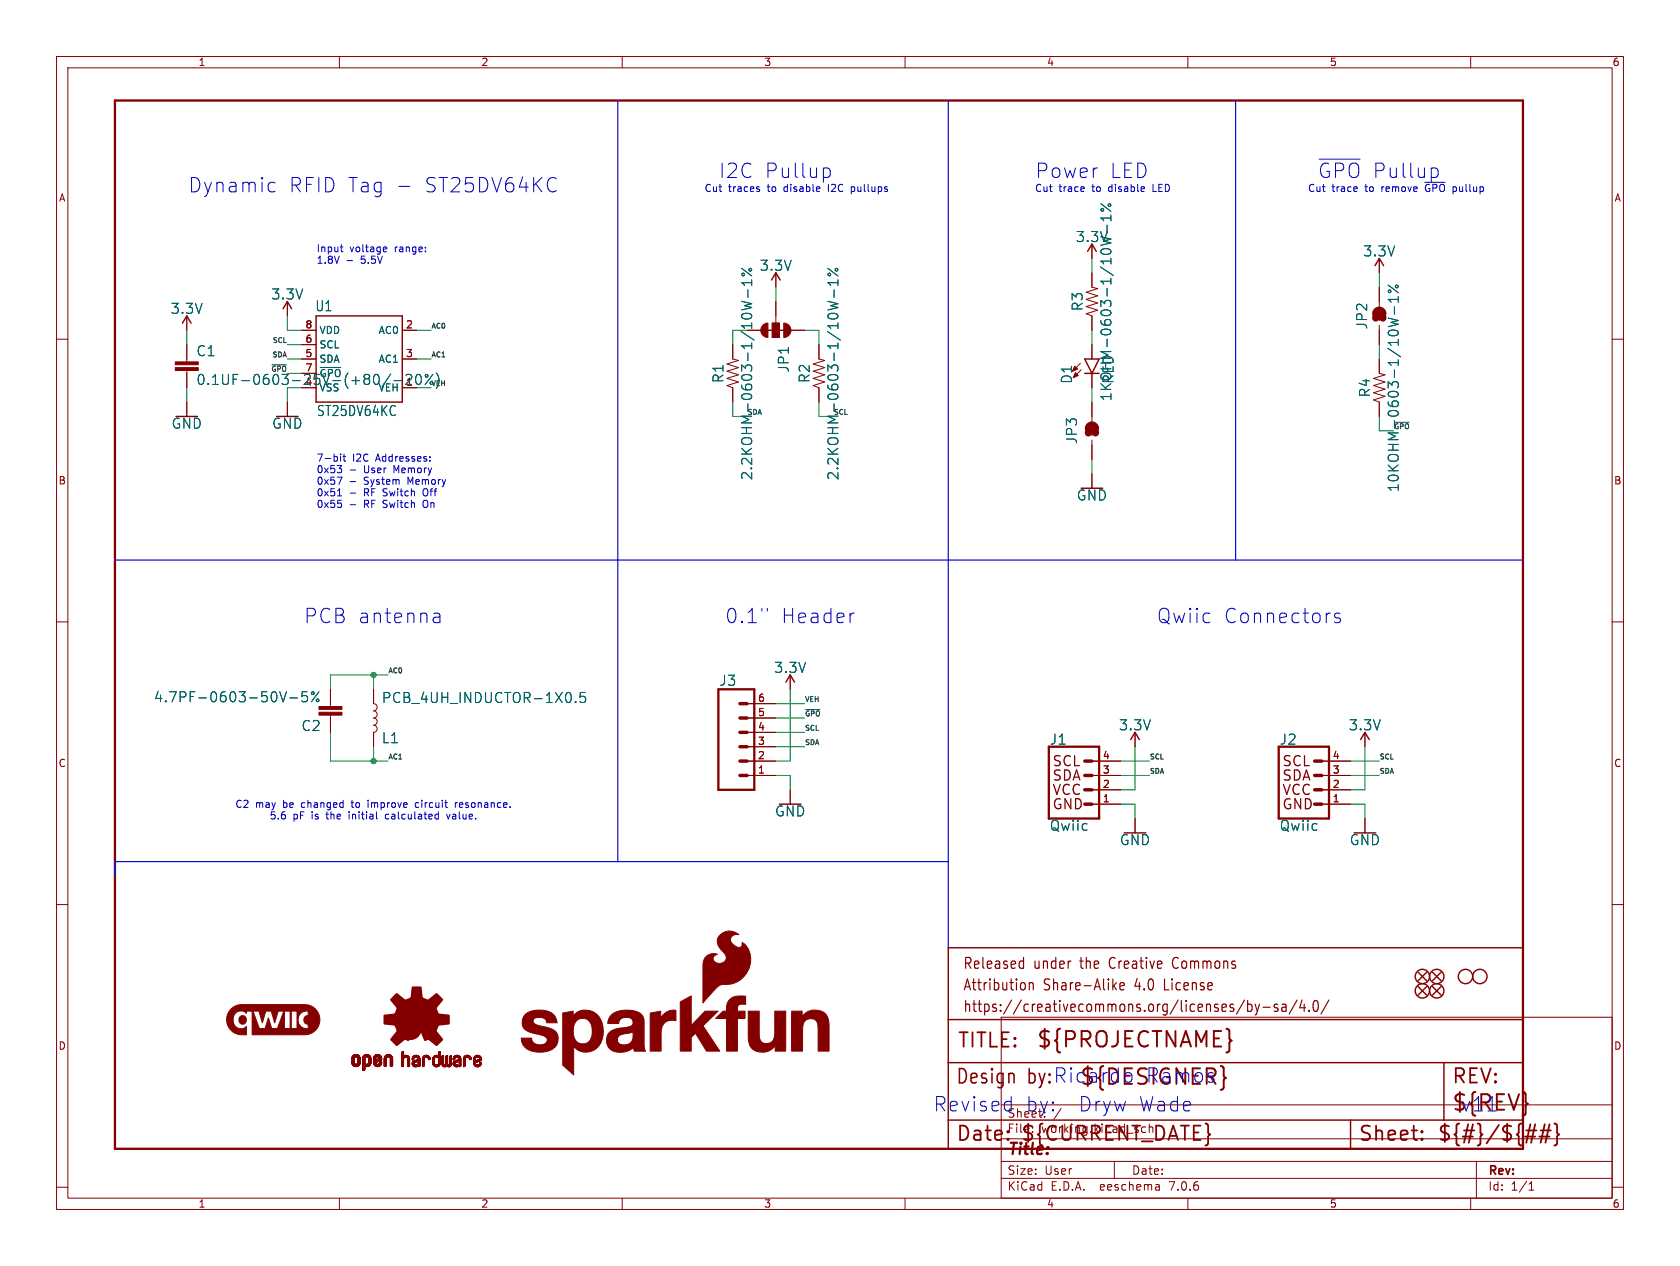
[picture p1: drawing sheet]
<svg xmlns="http://www.w3.org/2000/svg" width="297mm" height="224mm" viewBox="0 0 297 224" stroke-linecap="round" stroke-linejoin="round" font-family="sans-serif">
<defs><g id="words">
<text font-size="3.8" fill="#840000" x="183.1" y="185.7">${PROJECTNAME}</text>
<g font-size="3.8" fill="#0000c2">
<text x="190.8" y="192.3">${DESIGNER}</text>
<text x="256.5" y="196.9">${REV}</text>
</g>
<g font-size="3.5" fill="#0000c2">
<text x="33.3" y="34.3">Dynamic</text>
<text x="51" y="34.3">RFID Tag</text>
<text x="74.8" y="34.3">ST25DV64KC</text>
<text x="127.1" y="31.7">I2C</text>
<text x="135.1" y="31.7">Pullup</text>
<text x="183" y="31.7">Power</text>
<text x="196.2" y="31.7">LED</text>
<text x="233" y="31.7">~{GPO}</text>
<text x="242.6" y="31.7">Pullup</text>
<text x="53.7" y="110.5">PCB antenna</text>
<text x="128.2" y="110.5">0.1&quot;</text>
<text x="138" y="110.5">Header</text>
<text x="204.5" y="110.5">Qwiic</text>
<text x="216.3" y="110.5">Connectors</text>
<text x="202.5" y="191.7">Ramos</text>
<text x="165" y="196.8">Revised</text>
<text x="181.3" y="196.8">by:</text>
<text x="181.6" y="192.1">by:Ricardo</text>
<text x="190.5" y="196.8">Dryw</text>
<text x="201.1" y="196.8">Wade</text>
<text x="258.3" y="196.8">v11</text>
</g>
<g font-size="3.5" fill="#840000">
<text x="169.2" y="185.7">TITLE:</text>
<text x="168.9" y="192.1">Design</text>
<text x="256.5" y="192.1">REV:</text>
<text x="168.9" y="202.2">Date:</text>
<text x="180.3" y="202.2">${CURRENT_DATE}</text>
<text x="240" y="202.2">Sheet:</text>
<text x="254" y="202.2">${#}/${##}</text>
</g>
<text font-size="2.8" fill="#840000" x="178" y="204.8">Title:</text>
<g font-size="2.7" fill="#840000">
<text x="170.2" y="171.7">Released</text>
<text x="182.7" y="171.7">under</text>
<text x="191.1" y="171.7">the</text>
<text x="196.5" y="171.7">Creative</text>
<text x="208" y="171.7">Commons</text>
<text x="170.2" y="175.5">Attribution</text>
<text x="170.2" y="179.3">https://creativecommons.org/licenses/by-sa/4.0/</text>
<text x="184.5" y="175.5">Share-Alike</text>
<text x="200.8" y="175.5">4.0</text>
<text x="206.2" y="175.5">License</text>
</g>
<g font-size="2.5" fill="#006464">
<text x="190.1" y="43">3.3V</text>
<text x="240.9" y="45.6">3.3V</text>
<text x="47.9" y="53.2">3.3V</text>
<text x="134.2" y="48.1">3.3V</text>
<text x="30.1" y="55.7">3.3V</text>
<text x="55.7" y="55.3">U1</text>
<text x="191.6" y="55.1" transform="rotate(-90 191.6 55.1)">R3</text>
<text x="241.9" y="58.3" transform="rotate(-90 241.9 58.3)">JP2</text>
<text x="34.6" y="63.2">C1</text>
<text x="139.7" y="66" transform="rotate(-90 139.7 66)">JP1</text>
<text x="34.6" y="68.3">0.1UF-0603-25V-(+80/-20%)</text>
<text x="128.1" y="67.8" transform="rotate(-90 128.1 67.8)">R1</text>
<text x="143.4" y="67.8" transform="rotate(-90 143.4 67.8)">R2</text>
<text x="189.7" y="68" transform="rotate(-90 189.7 68)">D1</text>
<text x="196.7" y="71" transform="rotate(-90 196.7 71)">1KOHM-0603-1/10W-1%</text>
<text x="197.1" y="68" transform="rotate(-90 197.1 68)">RED</text>
<text x="242.4" y="70.4" transform="rotate(-90 242.4 70.4)">R4</text>
<text x="30.3" y="76">GND</text>
<text x="48" y="76">GND</text>
<text x="55.9" y="73.8">ST25DV64KC</text>
<text x="190.6" y="78.6" transform="rotate(-90 190.6 78.6)">JP3</text>
<text x="133.2" y="85" transform="rotate(-90 133.2 85)">2.2KOHM-0603-1/10W-1%</text>
<text x="148.4" y="85" transform="rotate(-90 148.4 85)">2.2KOHM-0603-1/10W-1%</text>
<text x="190.3" y="88.7">GND</text>
<text x="247.5" y="87.1" transform="rotate(-90 247.5 87.1)">10KOHM-0603-1/10W-1%</text>
<text x="136.8" y="119.2">3.3V</text>
<text x="27.1" y="124.4">4.7PF-0603-50V-5%</text>
<text x="67.4" y="124.6">PCB_4UH_INDUCTOR-1X0.5</text>
<text x="127.1" y="121.5">J3</text>
<text x="53.2" y="129.5">C2</text>
<text x="67.4" y="131.7">L1</text>
<text x="185.5" y="131.9">J1</text>
<text x="197.7" y="129.4">3.3V</text>
<text x="226.2" y="131.9">J2</text>
<text x="238.4" y="129.4">3.3V</text>
<text x="136.9" y="144.6">GND</text>
<text x="185.5" y="147.2">Qwiic</text>
<text x="197.9" y="149.7">GND</text>
<text x="226.2" y="147.2">Qwiic</text>
<text x="238.5" y="149.7">GND</text>
</g>
<g font-size="2.5" fill="#840000">
<text x="185.9" y="135.8">SCL</text>
<text x="226.6" y="135.8">SCL</text>
<text x="185.9" y="143.5">GND</text>
<text x="185.9" y="138.4">SDA</text>
<text x="185.9" y="140.9">VCC</text>
<text x="226.6" y="143.5">GND</text>
<text x="226.6" y="138.4">SDA</text>
<text x="226.6" y="140.9">VCC</text>
</g>
<g font-size="2.1" fill="#0000c2">
<text x="178" y="197.9">Sheet:</text>
<text x="186.2" y="197.9">/</text>
</g>
<g font-size="2.1" fill="#840000">
<text x="178" y="200.6">File:</text>
<text x="184.1" y="200.6">working.kicad_sch</text>
<text x="178" y="208">Size:</text>
<text x="184.7" y="208">User</text>
<text x="200" y="208">Date:</text>
<text x="263" y="208.2">Rev:</text>
<text x="178" y="210.8">KiCad</text>
<text x="185.7" y="210.8">E.D.A.</text>
<text x="194.6" y="210.8">eeschema</text>
<text x="207" y="210.8">7.0.6</text>
<text x="263" y="210.8">Id:</text>
<text x="267.1" y="210.8">1/1</text>
</g>
<g font-size="1.8" fill="#840000">
<text x="35" y="11.9">1</text>
<text x="85" y="11.9">2</text>
<text x="135" y="11.9">3</text>
<text x="185" y="11.9">4</text>
<text x="235" y="11.9">5</text>
<text x="285" y="11.9">6</text>
<text x="10.3" y="35.9">A</text>
<text x="285.3" y="35.9">A</text>
<text x="10.3" y="85.9">B</text>
<text x="285.3" y="85.9">B</text>
<text x="10.3" y="135.9">C</text>
<text x="285.3" y="135.9">C</text>
<text x="10.3" y="185.9">D</text>
<text x="285.3" y="185.9">D</text>
<text x="35" y="213.8">1</text>
<text x="85" y="213.8">2</text>
<text x="135" y="213.8">3</text>
<text x="185" y="213.8">4</text>
<text x="235" y="213.8">5</text>
<text x="285" y="213.8">6</text>
</g>
<g font-size="1.8" fill="#0000c2">
<text x="124.5" y="34">Cut</text>
<text x="128.8" y="34">traces</text>
<text x="135.8" y="34">to</text>
<text x="138.9" y="34">disable</text>
<text x="146.9" y="34">I2C</text>
<text x="151.1" y="34">pullups</text>
<text x="182.9" y="34">Cut</text>
<text x="187.2" y="34">trace</text>
<text x="193.2" y="34">to</text>
<text x="196.2" y="34">disable</text>
<text x="204.3" y="34">LED</text>
<text x="231.1" y="34">Cut</text>
<text x="235.5" y="34">trace</text>
<text x="241.5" y="34">to</text>
<text x="244.5" y="34">remove</text>
<text x="252.5" y="34">~{GPO}</text>
<text x="257.5" y="34">pullup</text>
<text x="55.9" y="44.7">Input</text>
<text x="55.9" y="46.7">1.8V</text>
<text x="61.8" y="44.7">voltage</text>
<text x="63.9" y="46.7">5.5V</text>
<text x="69.9" y="44.7">range:</text>
<text x="55.9" y="81.7">7-bit</text>
<text x="55.9" y="83.8">0x53</text>
<text x="62.3" y="81.7">I2C</text>
<text x="64.5" y="83.8">User</text>
<text x="66.6" y="81.7">Addresses:</text>
<text x="69.9" y="83.8">Memory</text>
<text x="55.9" y="85.8">0x57</text>
<text x="55.9" y="87.9">0x51</text>
<text x="55.9" y="89.9">0x55</text>
<text x="64.5" y="85.8">System</text>
<text x="64.5" y="87.9">RF Switch</text>
<text x="64.5" y="89.9">RF Switch</text>
<text x="72.3" y="85.8">Memory</text>
<text x="75.3" y="87.9">Off</text>
<text x="75.3" y="89.9">On</text>
<text x="41.5" y="143.1">C2</text>
<text x="45.2" y="143.1">may</text>
<text x="50.1" y="143.1">be</text>
<text x="53.5" y="143.1">changed</text>
<text x="62.6" y="143.1">to</text>
<text x="65.7" y="143.1">improve</text>
<text x="74.3" y="143.1">circuit</text>
<text x="81.5" y="143.1">resonance.</text>
<text x="47.6" y="145.1">5.6</text>
<text x="51.8" y="145.1">pF</text>
<text x="55.2" y="145.1">is</text>
<text x="58" y="145.1">the</text>
<text x="62.1" y="145.1">initial</text>
<text x="68.8" y="145.1">calculated</text>
<text x="79.9" y="145.1">value.</text>
</g>
<g font-size="1.8" fill="#a90000">
<text x="53.9" y="58.2">8</text>
<text x="71.7" y="58.2">2</text>
<text x="53.9" y="63.2">5</text>
<text x="53.9" y="60.7">6</text>
<text x="71.7" y="63.2">3</text>
<text x="133.9" y="124.2">6</text>
<text x="133.9" y="131.8">3</text>
<text x="133.9" y="129.3">4</text>
<text x="133.9" y="126.7">5</text>
<text x="133.9" y="136.9">1</text>
<text x="133.9" y="134.4">2</text>
<text x="194.9" y="136.9">3</text>
<text x="194.9" y="134.4">4</text>
<text x="235.5" y="136.9">3</text>
<text x="235.5" y="134.4">4</text>
<text x="194.9" y="142">1</text>
<text x="194.9" y="139.4">2</text>
<text x="235.5" y="142">1</text>
<text x="235.5" y="139.4">2</text>
</g>
<g font-size="1.8" fill="#006464">
<text x="56.4" y="59.3">VDD</text>
<text x="66.8" y="59.3">AC0</text>
<text x="53.9" y="65.8">7</text>
<text x="56.4" y="64.4">SDA</text>
<text x="56.4" y="61.8">SCL</text>
<text x="66.8" y="64.4">AC1</text>
<text x="53.9" y="68.3">4</text>
<text x="56.4" y="69.4">VSS</text>
<text x="56.4" y="66.9">~{GPO}</text>
<text x="66.8" y="69.4">VEH</text>
<text x="71.7" y="68.3">1</text>
</g>
<g font-size="1.2" fill="#0f0f0f">
<text x="76.2" y="58.2">AC0</text>
<text x="48" y="63.3">SDA</text>
<text x="48.1" y="60.7">SCL</text>
<text x="76.2" y="63.3">AC1</text>
<text x="132.1" y="73.4">SDA</text>
<text x="147.3" y="73.4">SCL</text>
<text x="246.4" y="76">~{GPO}</text>
<text x="68.6" y="119.1">AC0</text>
<text x="142.2" y="124.2">VEH</text>
<text x="142.2" y="126.8">~{GPO}</text>
<text x="142.2" y="129.3">SCL</text>
<text x="142.2" y="131.8">SDA</text>
<text x="68.6" y="134.4">AC1</text>
<text x="203.2" y="134.4">SCL</text>
<text x="203.2" y="136.9">SDA</text>
<text x="243.8" y="134.4">SCL</text>
<text x="243.8" y="136.9">SDA</text>
</g>
<g font-size="1.2" fill="#006464">
<text x="47.8" y="65.8">~{GPO}</text>
<text x="76.2" y="68.3">VEH</text>
</g>
</g></defs>
<g fill="none" stroke="#840000" stroke-width=".18">
<path d="M10 10h277v203.9h-277zM12 12h273v199.9h-273zM60 10v2M110 10v2M160 10v2M210 10v2M260 10v2M10 60h2M33 55.9v2.5M50.8 53.3v2.6M53.3 58.4h2.6M71.1 58.4h2.6"/>
<path d="M132.1 58.4h2.5M136.5 57.2h1.3v2.5h-1.3zM137.2 48.3v2.5M137.2 53.3v3.9M139.7 58.4h2.5M193 43.2v2.5M193 48.3v2.5l1.1 .3-2.1 .6 2.1 .6-2.1 .7 2.1 .6-2.1 .6 2.1 .7-2.1 .6 1 .4v2.5M243.8 45.7v2.6M243.8 50.8v3.4M243.8 57.5v3.5M285 60h2M33 61v3"/>
<path d="M33 65.5v3.1M33 71.1v2.6M50.8 71.1v2.6M53.3 63.5h2.6M53.3 61h2.6M71.1 68.6h2.6M71.1 63.5h2.6M129.5 61v2.5l1.1 .3-2.1 .6 2.1 .6-2.1 .7 2.1 .6-2.1 .6 2.1 .7-2.1 .6 1 .4v2.5M144.8 61v2.5l1 .3-2 .6 2 .6-2 .7 2 .6-2 .6 2 .7-2 .6 1 .4v2.5M191 64.3l-1.4 1.4M191.1 65.4l-1.4 1.4M193 61v2.5"/>
<path d="M193 66v2.6M193 71.1v3.4M193 77.9v3.4M243.8 63.5v2.5l1.1 .3-2.1 .6 2.1 .7-2.1 .6 2.1 .6-2.1 .7 2.1 .6-2.1 .6 1 .4v2.6M193 83.8v2.6M10 110h2M139.7 119.4v2.5M285 110h2M58.4 121.9v3.1M58.4 126.5v3M66 121.9v2.6a.64 .64 0 0 1 .7 .6 .64 .64 0 0 1-.7 .6 .64 .64 0 0 1 .7 .7 .64 .64 0 0 1-.7 .6 .64 .64 0 0 1 .7 .6 .64 .64 0 0 1-.7 .7 .64 .64 0 0 1 .7 .6 .64 .64 0 0 1-.7 .6v2.6M132.1 137.2h5.1"/>
<path d="M132.1 134.6h5.1M132.1 132.1h5.1M132.1 129.5h5.1M132.1 127h5.1M132.1 124.5h5.1M139.7 139.7v2.5M193 139.7h5.1M193 137.2h5.1M193 134.6h5.1M200.7 129.5v2.6M233.7 139.7h5.1M233.7 137.2h5.1"/>
<path d="M233.7 134.6h5.1M241.3 129.5v2.6M10 160h2M193 142.2h5.1M200.7 144.8v2.5M233.7 142.2h5.1M241.3 144.8v2.5M285 160h2M177 179.9h108v32h-108zM177 195.4h108M187.6 196l-1.3 2M10 210h2"/>
<path d="M60 211.9v2M110 211.9v2M160 211.9v2M177 208.4h108M177 205.4h108M177 201.4h108M197 205.4v3M204.9 209.6l.1 .9M205 210.4l-.2 .1M205 209.9h-.2M210 211.9v2M260 211.9v2"/>
<path d="M261 205.4v6.5M270.3 210.5h.9M270.3 209.4l.4-.4v1.5M285 210h2"/>
</g>
<path d="M20.3 17.8h248.9v185.4h-248.9zM127 121.9h6.3v17.8h-6.3zM185.4 132.1h8.9v12.7h-8.9zM226.1 132.1h8.8v12.7h-8.8z" fill="none" stroke="#840000" stroke-width=".41"/>
<g fill="none" stroke="#840000" stroke-width=".61">
<path d="M130.8 137.2h1.3M130.8 134.6h1.3M130.8 132.1h1.3M130.8 129.5h1.3M130.8 127h1.3M130.8 124.5h1.3M191.8 139.7h1.2M191.8 137.2h1.2M191.8 134.6h1.2M232.4 139.7h1.3M232.4 137.2h1.3M232.4 134.6h1.3"/>
<path d="M191.8 142.2h1.2M232.4 142.2h1.3"/>
</g>
<g fill="none" stroke="#840000" stroke-width=".25">
<path d="M32.3 57.2l.7-1.3 .8 1.3M50 54.6l.8-1.3 .8 1.3M55.9 55.9h15.2v15.2h-15.2zM135.4 58.4h3.8M136.4 49.5l.8-1.2 .7 1.2M192.3 44.5l.7-1.3 .8 1.3M243.1 47l.7-1.3 .8 1.3M243.8 54.9v1.7M191.8 66h2.5M191.8 63.5h2.5l-1.3 2.5zM193 75.2v1.8M138.9 120.7l.8-1.3 .8 1.3"/>
<path d="M199.9 130.8l.8-1.3 .7 1.3M240.5 130.8l.8-1.3 .8 1.3M167.6 167.6h101.6v35.6h-101.6zM250.7 174.5l1.5 1.5M250.7 172l1.5 1.5M252.2 174.5l-1.5 1.5M252.2 172l-1.5 1.5M253.2 172l1.6 1.5M253.2 174.5l1.6 1.5M254.8 172l-1.6 1.5M254.8 174.5l-1.6 1.5M167.6 198.1h101.6"/>
<path d="M167.6 180.3h101.6M167.6 188h101.6M238.8 198.1v5.1M255.3 188v10.1"/>
<circle cx="251.5" cy="175.3" r="1.27"/>
<circle cx="251.5" cy="172.7" r="1.27"/>
<circle cx="254" cy="172.7" r="1.27"/>
<circle cx="254" cy="175.3" r="1.27"/>
<circle cx="259.1" cy="172.7" r="1.27"/>
<circle cx="261.6" cy="172.7" r="1.27"/>
</g>
<g fill="none" stroke="#840000" stroke-width=".32">
<path d="M269.8 199.9h1.8M271.4 198.9l-.7 3.2M272.4 199.9h1.8M273.1 198.9l-.7 3.2M273.9 198.9l-.7 3.2M274.8 198.7l.3 .2 .2 .2v1.2l.3 .4-.3 .3v1.2l-.2 .3-.3 .1M178.2 201.4l.1 .1-.1 .1M251.4 201.4l.1 .1-.1 .1M251.4 201.4l-.1 .1 .1 .1M251.4 200.1v.2M251.4 201.4v.2M251.4 200.1l.1 .1-.1 .1"/>
<path d="M251.4 200.1l-.1 .1 .1 .1M269.6 201h1.8M272.1 201h1.8"/>
</g>
<path d="M216.5 190.5l.2 .2-.2 .1" fill="none" stroke="#840000" stroke-width=".34"/>
<g fill="none" stroke="#840000" stroke-width=".21">
<path d="M180.5 170l.4 .1M180.9 169.3v2M180.9 171.2l-.4 .1M181.2 174v.9M182 173.8v1.3M182 174a.4 .4 0 0 1 .6-.1l.1 1.2M196.9 174.4l.5 .7M197.4 173.8l-.7 .7M198 174.4l.8-.1-.1-.4-.5-.1-.2 .3 .1 .9 .1 .1 .5-.1M220 176.9l-1.4 2.5M220.6 177v1.9M220.6 177.7l.4-.1 .3 .4v.5l-.1 .3-.2 .1-.4-.1"/>
<path d="M221.9 177.6l.4 1.3M222.3 178.9l-.2 .5-.2 .1M222.7 177.6l-.4 1.3M223.3 178.2h1.2M225.9 177.7l-.4-.1a.34 .34 0 0 0-.3 .3 .34 .34 0 0 0 .3 .4h.2a.34 .34 0 0 1 .3 .3 .34 .34 0 0 1-.3 .3l-.4-.1M226.7 177.7l.1-.1 .5 .1 .1 1.2M227.4 178.1l-.6 .1a.4 .4 0 0 0-.2 .3 .4 .4 0 0 0 .2 .4l.6-.1M229.3 176.9l-1.4 2.5M230.2 176.9l-.4 1.4h1M230.6 177.6v1.3M231.4 178.7v.2M232.4 177.1a.37 .37 0 0 1 .4-.1 .37 .37 0 0 1 .2 .3l.1 .9a.71 .71 0 0 1-.4 .7h-.2a1.44 1.44 0 0 1-.1-1.8z"/>
<path d="M234.9 176.9l-1.4 2.5"/>
</g>
<g fill="#840000" stroke="#840000" stroke-width=".18">
<path d="M134.9 57.5l.3-.2 .6-.1v2.5a1.27 1.27 0 0 1-1.2-.8 1.27 1.27 0 0 1 .3-1.4z"/>
<path d="M136.5 57.2h1.3v2.5h-1.3z"/>
<path d="M138.6 57.2a1.27 1.27 0 0 1 1.2 1.2h-1.2z"/>
<path d="M138.6 58.4h1.2a1.27 1.27 0 0 1-1.2 1.3z"/>
<path d="M42.4 179.9a.7 .7 0 0 1 1 0 .7 .7 0 0 1 0 1 .7 .7 0 0 1-1 0 .92 .92 0 0 1 0-1z"/>
<path d="M40.9 178.5l.8-.6 1-.2h11.2a2.67 2.67 0 0 1 2.7 2.7 2.67 2.67 0 0 1-2.8 2.6h-9.2v-4.1h.1l1.2 3h.9l.7-1.9 .5 1.9h1l1.2-3h.1v3h2.2l.6-.4a1.57 1.57 0 0 0 1.3 .5l.1-.1v-.8a.73 .73 0 0 1-.8-.7 .73 .73 0 0 1 .8-.7v-.9h-.2a1.59 1.59 0 0 0-1.5 .9 1.59 1.59 0 0 0 .3 1.8l-.6 .4v-3.1h-1v3.1h-.2v-3.1h-2.1l-.6 2.1-.6-2h-1l-.6 2-.7-2.1h-2.1v.4a1.41 1.41 0 0 0-1.8-.1 1.41 1.41 0 0 0-.6 1.6 1.35 1.35 0 0 0 .9 1.2 1.35 1.35 0 0 0 1.5-.3v1.4h-.8a2.67 2.67 0 0 1-2.5-1.6 2.67 2.67 0 0 1 .6-2.9z"/>
<path d="M104.7 182.4l2 .1-.1 .7-.4 1.2-1.7-.8z"/>
<path d="M120.3 177.2l1.9-1v5.2l2.4-2.5h2.3l-2.6 2.5 2.9 4.5h-2.3l-1.9-3.1-.8 .7v2.4h-1.9z"/>
<path d="M109.6 181.9l1.3-.2 .2 1-1.1 .3z"/>
<path d="M115 179.2l1.8-.3v1.3a2.34 2.34 0 0 1 2.7-1.5v1.8h-.2a1.97 1.97 0 0 0-2.4 2.2v3.2h-2z"/>
<path d="M132.3 178.9h1.9v2a7.9 7.9 0 0 0 .3 3.3 1.43 1.43 0 0 0 1.6 .3 1.43 1.43 0 0 0 .8-1.5l.1-4.1h1.9v7h-1.9v-1a2.75 2.75 0 0 1-4.2 .4 5.3 5.3 0 0 1-.5-3.2z"/>
<path d="M140 178.9h1.8v.9a2.68 2.68 0 0 1 4.5 .1 18.3 18.3 0 0 1 .3 4.4v1.6h-2v-2a7.9 7.9 0 0 0-.3-3.3 1.42 1.42 0 0 0-1.6-.3 1.42 1.42 0 0 0-.8 1.4v4.2h-2z"/>
<path d="M99.5 179.2l1.8-.3v.8a2.88 2.88 0 0 1 3-1 2.88 2.88 0 0 1 2.2 2.3l.2 1.5-2-.1a1.87 1.87 0 0 0-2.1-2.2 2.27 2.27 0 0 0-1.2 2.6 1.64 1.64 0 0 0 1.2 1.8 1.64 1.64 0 0 0 1.9-1l1.7 .8a2.81 2.81 0 0 1-4.8 .6v5.1l-1.9-1.7z"/>
<path d="M92.9 179.4a4.4 4.4 0 0 1 4.9 0l.6 .9 .1 .6h-1.8a1.32 1.32 0 0 0-1.9-.9 .65 .65 0 0 0-.6 .7 .65 .65 0 0 0 .7 .6l.4 .1a6.3 6.3 0 0 1 3 1.1 2.23 2.23 0 0 1-1.7 3.5 4 4 0 0 1-4.2-1.2l-.3-1.2h1.9a1.51 1.51 0 0 0 1.2 1.2 1.51 1.51 0 0 0 1.5-.7 .85 .85 0 0 0-.9-1 7.5 7.5 0 0 1-3.1-1.1 1.96 1.96 0 0 1 .2-2.6z"/>
<path d="M129 176.8a3.9 3.9 0 0 1 2.7-.6h.1v1.4h-.3a.91 .91 0 0 0-1 .3 .91 .91 0 0 0-.1 1h1.3v1.3h-1.3v5.7h-2v-5.7h-1.9l.8-.9a.99 .99 0 0 1 1.1-.4v-.3a2.67 2.67 0 0 1 .6-1.8z"/>
<path d="M127.2 165.5a2.45 2.45 0 0 1 3.4-.2 1.05 1.05 0 0 0-1.4 .6 1.05 1.05 0 0 0 .7 1.4 .75 .75 0 0 0 1.3-.2v-.4a3.8 3.8 0 0 1 .7 5.5 4.3 4.3 0 0 1-4.2 1.9 4.8 4.8 0 0 0-2.2 1.9l-1.2 1.4v-6.4a1.94 1.94 0 0 1 2.5-2.2 .82 .82 0 0 0-.7 .9 .82 .82 0 0 0 .9 .7 1.1 1.1 0 0 0 1.3-.6 1.1 1.1 0 0 0-.4-1.4 2.08 2.08 0 0 1-.7-2.9z"/>
<path d="M108.1 179.5a4.8 4.8 0 0 1 5.3 0 3.8 3.8 0 0 1 .5 2.6v2.7l.2 1.1h-1.3a.51 .51 0 0 1-.6 0 .51 .51 0 0 1-.2-.6 3.3 3.3 0 0 1-4.4 0 2.19 2.19 0 0 1-.1-2.4 2.19 2.19 0 0 1 2.1-1l.4 1.1a.96 .96 0 0 0-.8 1.1 .96 .96 0 0 0 1.2 .7 1.68 1.68 0 0 0 1.5-2v-.3l-.8 .2-.2-1a.86 .86 0 0 0 1-1.1 1.42 1.42 0 0 0-2.1-.4l-.3 .4a.45 .45 0 0 1-.7 .4h-1.4l.3-.8z"/>
<path d="M31 65h4.1v.5h-4.1z"/>
<path d="M31 64h4.1v.5h-4.1z"/>
<path d="M56.4 125h4.1v.5h-4.1z"/>
<path d="M56.4 126h4.1v.5h-4.1z"/>
<path d="M62.2 188h.4z"/>
<path d="M62.2 187.9l.4 .1z"/>
<path d="M62.2 187.9h.4z"/>
<path d="M62.2 187.8l.4 .1z"/>
<path d="M62.2 187.8h.4z"/>
<path d="M62.2 187.7l.4 .1z"/>
<path d="M62.2 187.7h.4z"/>
<path d="M62.2 187.6l.4 .1z"/>
<path d="M62.2 187.6h.4z"/>
<path d="M62.2 187.5l.4 .1z"/>
<path d="M62.2 187.5h.4z"/>
<path d="M62.2 187.4l.4 .1z"/>
<path d="M62.2 187.4h.4z"/>
<path d="M62.2 187.3l.4 .1z"/>
<path d="M62.2 187.3h.4z"/>
<path d="M62.2 187.2l.4 .1z"/>
<path d="M62.2 187.2h.4z"/>
<path d="M62.2 187.1l.4 .1z"/>
<path d="M62.2 187.1h.4z"/>
<path d="M62.2 188.1h.5z"/>
<path d="M62.2 188.1h.4z"/>
<path d="M62.2 188l.4 .1z"/>
<path d="M62.2 187l.5 .1z"/>
<path d="M62.2 188.2h.5z"/>
<path d="M62.2 188.1l.5 .1z"/>
<path d="M62.2 187h.5z"/>
<path d="M62.2 188.2h.6z"/>
<path d="M62.2 187h.6z"/>
<path d="M62.3 188.2h.5z"/>
<path d="M62.3 186.9l.5 .1z"/>
<path d="M62.3 188.2l.5 .1z"/>
<path d="M62.3 186.9h.5z"/>
<path d="M62.3 186.9h.6z"/>
<path d="M62.3 188.3h1.3z"/>
<path d="M62.3 188.3h.6z"/>
<path d="M62.3 186.9h1.3z"/>
<path d="M62.3 186.8l1.3 .1z"/>
<path d="M62.3 188.3l1.2 .1z"/>
<path d="M62.3 188.3h1.2z"/>
<path d="M62.3 186.8h1.2z"/>
<path d="M62.3 188.4h1.2z"/>
<path d="M62.4 188.4h1.1z"/>
<path d="M62.4 186.8h1.1z"/>
<path d="M62.4 186.7l1.1 .1z"/>
<path d="M62.4 188.4l1 .1z"/>
<path d="M62.4 186.7h1.1z"/>
<path d="M62.4 186.7h1z"/>
<path d="M62.4 188.5h1z"/>
<path d="M62.5 188.5h.9z"/>
<path d="M62.5 186.7h.9z"/>
<path d="M62.5 186.6l.8 .1z"/>
<path d="M62.5 188.5h.8z"/>
<path d="M62.5 186.6h.8z"/>
<path d="M62.5 188.5l.8 .1z"/>
<path d="M62.6 188.6h.7z"/>
<path d="M62.6 186.6h.7z"/>
<path d="M62.6 188.6h.6z"/>
<path d="M62.6 186.6h.6z"/>
<path d="M62.7 188.6h.5z"/>
<path d="M62.7 186.6h.5z"/>
<path d="M62.7 188.6h.4z"/>
<path d="M62.7 186.5l.4 .1z"/>
<path d="M62.8 188.6h.3z"/>
<path d="M62.8 186.5h.3z"/>
<path d="M62.8 188.6l.3 .1z"/>
<path d="M62.8 188.7h.2z"/>
<path d="M62.8 186.5h.2z"/>
<path d="M63 186.9h.6z"/>
<path d="M63 188.3h.6z"/>
<path d="M63 188.2l.6 .1z"/>
<path d="M63.1 188.2h.5z"/>
<path d="M63.1 186.9l.5 .1z"/>
<path d="M63.1 187h.5z"/>
<path d="M63.2 188.2h.4z"/>
<path d="M63.2 187h.4z"/>
<path d="M63.2 188.1l.4 .1z"/>
<path d="M63.2 188.1h.4z"/>
<path d="M63.2 187l.4 .1z"/>
<path d="M63.2 187.1h.4z"/>
<path d="M63.3 188l.4 .1z"/>
<path d="M63.3 188h.4z"/>
<path d="M63.3 187.2h.4z"/>
<path d="M63.3 187.1l.4 .1z"/>
<path d="M63.3 187.1h.4z"/>
<path d="M63.3 187.9l.4 .1z"/>
<path d="M63.3 187.9h.4z"/>
<path d="M63.3 187.8l.4 .1z"/>
<path d="M63.3 187.8h.4z"/>
<path d="M63.3 187.7l.4 .1z"/>
<path d="M63.3 187.7h.4z"/>
<path d="M63.3 187.6l.4 .1z"/>
<path d="M63.3 187.6h.4z"/>
<path d="M63.3 187.5l.4 .1z"/>
<path d="M63.3 187.5h.4z"/>
<path d="M63.3 187.4l.4 .1z"/>
<path d="M63.3 187.4h.4z"/>
<path d="M63.3 187.3l.4 .1z"/>
<path d="M63.3 187.3h.4z"/>
<path d="M63.3 187.2l.4 .1z"/>
<path d="M64.1 189.3h.2z"/>
<path d="M64.1 189.3h.3z"/>
<path d="M64.1 189.2l.3 .1z"/>
<path d="M64.1 189.2h.4z"/>
<path d="M64.1 189.1l.4 .1z"/>
<path d="M64.1 189.1h.4z"/>
<path d="M64.1 189l.4 .1z"/>
<path d="M64.1 189h.4z"/>
<path d="M64.1 188.9l.4 .1z"/>
<path d="M64.1 188.9h.4z"/>
<path d="M64.1 188.8l.4 .1z"/>
<path d="M64.1 188.8h.4z"/>
<path d="M64.1 188.7l.4 .1z"/>
<path d="M64.1 188.7h.4z"/>
<path d="M64.1 188.6l.4 .1z"/>
<path d="M64.1 188.6h.4z"/>
<path d="M64.1 188.6h1.1z"/>
<path d="M64.1 188.5l1.1 .1z"/>
<path d="M64.1 188.5h1.1z"/>
<path d="M64.1 188.5h1.2z"/>
<path d="M64.1 188.4l1.2 .1z"/>
<path d="M64.1 188.4h1.3z"/>
<path d="M64.1 188.3l1.3 .1z"/>
<path d="M64.1 188.3h1.3z"/>
<path d="M64.1 188.3h1.4z"/>
<path d="M64.1 188.3h.7z"/>
<path d="M64.1 188.2l.6 .1z"/>
<path d="M64.1 188.2h.6z"/>
<path d="M64.1 188.2h.5z"/>
<path d="M64.1 188.1l.5 .1z"/>
<path d="M64.1 188.1h.5z"/>
<path d="M64.1 188.1h.4z"/>
<path d="M64.1 188l.4 .1z"/>
<path d="M64.1 188h.4z"/>
<path d="M64.1 187.9l.4 .1z"/>
<path d="M64.1 187.9h.4z"/>
<path d="M64.1 187.8l.4 .1z"/>
<path d="M64.1 187.8h.4z"/>
<path d="M64.1 187.7l.4 .1z"/>
<path d="M64.1 187.7h.4z"/>
<path d="M64.1 187.6l.4 .1z"/>
<path d="M64.1 187.6h.4z"/>
<path d="M64.1 187.5l.4 .1z"/>
<path d="M64.1 187.5h.4z"/>
<path d="M64.1 187.4l.4 .1z"/>
<path d="M64.1 187.4h.4z"/>
<path d="M64.1 187.3l.4 .1z"/>
<path d="M64.1 187.3h.4z"/>
<path d="M64.1 187.2l.4 .1z"/>
<path d="M64.1 187.2h.4z"/>
<path d="M64.1 187.1l.4 .1z"/>
<path d="M64.1 187.1h.4z"/>
<path d="M64.1 187.1h.5z"/>
<path d="M64.1 187l.5 .1z"/>
<path d="M64.2 189.3l.1 .1z"/>
<path d="M64.2 187h.4z"/>
<path d="M64.2 187h.5z"/>
<path d="M64.2 186.9l.5 .1z"/>
<path d="M64.2 186.9h.5z"/>
<path d="M64.2 186.9h.6z"/>
<path d="M64.2 186.9h1.3z"/>
<path d="M64.2 186.8l1.2 .1z"/>
<path d="M64.2 186.8h1.2z"/>
<path d="M64.3 186.8h1.1z"/>
<path d="M64.3 186.7l1.1 .1z"/>
<path d="M64.3 186.7h1.1z"/>
<path d="M64.3 186.7h1z"/>
<path d="M64.4 186.7h.9z"/>
<path d="M64.4 186.6l.8 .1z"/>
<path d="M64.4 186.6h.8z"/>
<path d="M64.5 186.6h.7z"/>
<path d="M64.6 188.6h.5z"/>
<path d="M64.6 186.6h.5z"/>
<path d="M64.7 186.5l.3 .1z"/>
<path d="M64.7 188.6h.3z"/>
<path d="M64.7 186.5h.3z"/>
<path d="M64.7 188.6l.3 .1z"/>
<path d="M64.7 186.5h.2z"/>
<path d="M64.8 188.7h.1z"/>
<path d="M64.9 186.9h.6z"/>
<path d="M64.9 188.3h.6z"/>
<path d="M65 188.2l.5 .1z"/>
<path d="M65 186.9h.5z"/>
<path d="M65 188.2h.5z"/>
<path d="M65 186.9l.5 .1z"/>
<path d="M65 187h.5z"/>
<path d="M65.1 188.2h.4z"/>
<path d="M65.1 187h.4z"/>
<path d="M65.1 188.1l.4 .1z"/>
<path d="M65.1 188.1h.4z"/>
<path d="M65.1 187l.4 .1z"/>
<path d="M65.1 188.1h.5z"/>
<path d="M65.1 187.1h.5z"/>
<path d="M65.1 187.1h.4z"/>
<path d="M65.2 188.1h.4z"/>
<path d="M65.2 187.1h.4z"/>
<path d="M65.2 188l.4 .1z"/>
<path d="M65.2 188h.4z"/>
<path d="M65.2 187.1l.4 .1z"/>
<path d="M65.2 187.2h.4z"/>
<path d="M65.2 187.9l.4 .1z"/>
<path d="M65.2 187.9h.4z"/>
<path d="M65.2 187.8l.4 .1z"/>
<path d="M65.2 187.8h.4z"/>
<path d="M65.2 187.7l.4 .1z"/>
<path d="M65.2 187.7h.4z"/>
<path d="M65.2 187.6l.4 .1z"/>
<path d="M65.2 187.6h.4z"/>
<path d="M65.2 187.5l.4 .1z"/>
<path d="M65.2 187.5h.4z"/>
<path d="M65.2 187.4l.4 .1z"/>
<path d="M65.2 187.4h.4z"/>
<path d="M65.2 187.3l.4 .1z"/>
<path d="M65.2 187.3h.4z"/>
<path d="M65.2 187.2l.4 .1z"/>
<path d="M66 188.1h.5z"/>
<path d="M66 188.1h.4z"/>
<path d="M66 188l.4 .1z"/>
<path d="M66 188h.4z"/>
<path d="M66 187.9l.4 .1z"/>
<path d="M66 187.9h.5z"/>
<path d="M66 187.9h.6z"/>
<path d="M66 187.8l.6 .1z"/>
<path d="M66 187.8h.7z"/>
<path d="M66 187.8h.8z"/>
<path d="M66 187.7l.9 .1z"/>
<path d="M66 187.7h.9z"/>
<path d="M66 187.7h1z"/>
<path d="M66 187.6l1.1 .1z"/>
<path d="M66 187.6h1.1z"/>
<path d="M66 187.6h1.2z"/>
<path d="M66 187.6h1.3z"/>
<path d="M66 187.5l1.3 .1z"/>
<path d="M66 187.5h1.3z"/>
<path d="M66 187.5h1.4z"/>
<path d="M66 187.5h.4z"/>
<path d="M66 187.4l.4 .1z"/>
<path d="M66 187.4h.4z"/>
<path d="M66 187.3l.4 .1z"/>
<path d="M66 187.3h.4z"/>
<path d="M66 187.2l.4 .1z"/>
<path d="M66 187.2h.4z"/>
<path d="M66 187.1l.4 .1z"/>
<path d="M66 187.1h.4z"/>
<path d="M66 187.1h.5z"/>
<path d="M66 188.2h.5z"/>
<path d="M66 188.1l.5 .1z"/>
<path d="M66 187l.5 .1z"/>
<path d="M66 187h.5z"/>
<path d="M66.1 188.2h.5z"/>
<path d="M66.1 188.2h.4z"/>
<path d="M66.1 187h.4z"/>
<path d="M66.1 187h.5z"/>
<path d="M66.1 188.2l.5 .1z"/>
<path d="M66.1 186.9l.5 .1z"/>
<path d="M66.1 186.9h.5z"/>
<path d="M66.1 188.3h1.3z"/>
<path d="M66.1 188.3h.6z"/>
<path d="M66.1 186.9h.6z"/>
<path d="M66.1 186.9h1.3z"/>
<path d="M66.1 186.8l1.3 .1z"/>
<path d="M66.1 186.8h1.3z"/>
<path d="M66.2 188.3l1.1 .1z"/>
<path d="M66.2 186.8h1.2z"/>
<path d="M66.2 188.4h1.1z"/>
<path d="M66.2 186.8h1.1z"/>
<path d="M66.2 186.7l1.1 .1z"/>
<path d="M66.2 188.4l1.1 .1z"/>
<path d="M66.2 186.7h1.1z"/>
<path d="M66.3 188.5h.9z"/>
<path d="M66.3 186.7h1z"/>
<path d="M66.3 186.7h.9z"/>
<path d="M66.4 186.6l.8 .1z"/>
<path d="M66.4 188.5l.7 .1z"/>
<path d="M66.4 186.6h.8z"/>
<path d="M66.4 188.6h.7z"/>
<path d="M66.4 186.6h.7z"/>
<path d="M66.5 188.6h.6z"/>
<path d="M66.5 186.6h.5z"/>
<path d="M66.5 188.6h.5z"/>
<path d="M66.5 187.5h1z"/>
<path d="M66.5 187.4l1 .1z"/>
<path d="M66.6 188.6h.4z"/>
<path d="M66.6 187.4h.9z"/>
<path d="M66.6 186.5l.3 .1z"/>
<path d="M66.6 188.6h.3z"/>
<path d="M66.6 188.6l.3 .1z"/>
<path d="M66.6 186.5h.3z"/>
<path d="M66.6 188.7h.3z"/>
<path d="M66.7 187.4h.8z"/>
<path d="M66.7 186.5h.1z"/>
<path d="M66.8 187.3l.7 .1z"/>
<path d="M66.8 187.3h.7z"/>
<path d="M66.8 186.9h.6z"/>
<path d="M66.8 188.3h.6z"/>
<path d="M66.9 186.9h.5z"/>
<path d="M66.9 188.2l.5 .1z"/>
<path d="M66.9 187.3h.6z"/>
<path d="M66.9 188.2h.5z"/>
<path d="M66.9 186.9l.5 .1z"/>
<path d="M66.9 187h.5z"/>
<path d="M67 187h.5z"/>
<path d="M67 188.2h.4z"/>
<path d="M67 187.3h.5z"/>
<path d="M67 188.2h.5z"/>
<path d="M67 187l.5 .1z"/>
<path d="M67 188.1l.5 .1z"/>
<path d="M67 187.1h.5z"/>
<path d="M67 188.1h.5z"/>
<path d="M67 187.2l.5 .1z"/>
<path d="M67 187.2h.5z"/>
<path d="M67.1 188.1h.4z"/>
<path d="M67.1 187.2h.4z"/>
<path d="M67.1 187.1l.4 .1z"/>
<path d="M67.1 188l.4 .1z"/>
<path d="M67.1 188h.4z"/>
<path d="M67.1 187.9l.4 .1z"/>
<path d="M67.1 187.9h.4z"/>
<path d="M67.2 187.9h.3z"/>
<path d="M67.2 187.8l.3 .1z"/>
<path d="M67.2 187.8h.3z"/>
<path d="M67.3 187.8h.2z"/>
<path d="M67.4 187.8h.1z"/>
<path d="M67.9 188.6h.3z"/>
<path d="M67.9 188.5l.3 .1z"/>
<path d="M67.9 188.5h.4z"/>
<path d="M67.9 188.4l.4 .1z"/>
<path d="M67.9 188.4h.4z"/>
<path d="M67.9 188.3l.4 .1z"/>
<path d="M67.9 188.3h.4z"/>
<path d="M67.9 188.2l.4 .1z"/>
<path d="M67.9 188.2h.4z"/>
<path d="M67.9 188.1l.4 .1z"/>
<path d="M67.9 188.1h.4z"/>
<path d="M67.9 188l.4 .1z"/>
<path d="M67.9 188h.4z"/>
<path d="M67.9 187.9l.4 .1z"/>
<path d="M67.9 187.9h.4z"/>
<path d="M67.9 187.8l.4 .1z"/>
<path d="M67.9 187.8h.4z"/>
<path d="M67.9 187.7l.4 .1z"/>
<path d="M67.9 187.7h.4z"/>
<path d="M67.9 187.6l.4 .1z"/>
<path d="M67.9 187.6h.4z"/>
<path d="M67.9 187.5l.4 .1z"/>
<path d="M67.9 187.5h.4z"/>
<path d="M67.9 187.4l.4 .1z"/>
<path d="M67.9 187.4h.4z"/>
<path d="M67.9 187.3l.4 .1z"/>
<path d="M67.9 187.3h.4z"/>
<path d="M67.9 187.2l.4 .1z"/>
<path d="M67.9 187.2h.4z"/>
<path d="M67.9 187.1l.4 .1z"/>
<path d="M68 188.6h.2z"/>
<path d="M68 187.1h.3z"/>
<path d="M68 187.1h.4z"/>
<path d="M68 188.6h.1z"/>
<path d="M68 187l.4 .1z"/>
<path d="M68 187h.4z"/>
<path d="M68 187h.5z"/>
<path d="M68 186.9l.5 .1z"/>
<path d="M68 186.9h.6z"/>
<path d="M68 186.9h1.3z"/>
<path d="M68.1 186.9h1.2z"/>
<path d="M68.1 186.8l1.2 .1z"/>
<path d="M68.1 186.8h1.2z"/>
<path d="M68.1 186.8h1.1z"/>
<path d="M68.1 186.7l1.1 .1z"/>
<path d="M68.1 186.7h1.1z"/>
<path d="M68.2 186.7h1z"/>
<path d="M68.2 186.7h.9z"/>
<path d="M68.3 186.6l.8 .1z"/>
<path d="M68.3 186.6h.8z"/>
<path d="M68.3 186.6h.7z"/>
<path d="M68.4 186.6h.5z"/>
<path d="M68.5 186.5l.4 .1z"/>
<path d="M68.5 186.5h.3z"/>
<path d="M68.6 186.5h.2z"/>
<path d="M68.7 186.9h.6z"/>
<path d="M68.8 186.9h.5z"/>
<path d="M68.8 186.9l.5 .1z"/>
<path d="M68.8 187h.5z"/>
<path d="M68.9 187h.4z"/>
<path d="M68.9 187h.5z"/>
<path d="M68.9 187l.5 .1z"/>
<path d="M68.9 187.1h.5z"/>
<path d="M69 187.1h.4z"/>
<path d="M69 187.1l.4 .1z"/>
<path d="M69 188.6h.3z"/>
<path d="M69 188.5l.3 .1z"/>
<path d="M69 188.5h.3z"/>
<path d="M69 188.5h.4z"/>
<path d="M69 188.4l.4 .1z"/>
<path d="M69 188.4h.4z"/>
<path d="M69 188.3l.4 .1z"/>
<path d="M69 188.3h.4z"/>
<path d="M69 188.2l.4 .1z"/>
<path d="M69 188.2h.4z"/>
<path d="M69 188.1l.4 .1z"/>
<path d="M69 188.1h.4z"/>
<path d="M69 188l.4 .1z"/>
<path d="M69 188h.4z"/>
<path d="M69 187.9l.4 .1z"/>
<path d="M69 187.9h.4z"/>
<path d="M69 187.8l.4 .1z"/>
<path d="M69 187.8h.4z"/>
<path d="M69 187.7l.4 .1z"/>
<path d="M69 187.7h.4z"/>
<path d="M69 187.6l.4 .1z"/>
<path d="M69 187.6h.4z"/>
<path d="M69 187.5l.4 .1z"/>
<path d="M69 187.5h.4z"/>
<path d="M69 187.4l.4 .1z"/>
<path d="M69 187.4h.4z"/>
<path d="M69 187.3l.4 .1z"/>
<path d="M69 187.3h.4z"/>
<path d="M69 187.2l.4 .1z"/>
<path d="M69 187.2h.4z"/>
<path d="M69 188.6h.2z"/>
<path d="M69 188.6h.1z"/>
<path d="M71.1 188.6h.1z"/>
<path d="M71.1 186.2h.2z"/>
<path d="M71.1 188.6l.1 .1z"/>
<path d="M71.1 188.6h.2z"/>
<path d="M71.1 188.5l.2 .1z"/>
<path d="M71.1 188.5h.2z"/>
<path d="M71.1 188.4l.2 .1z"/>
<path d="M71.1 188.4h.2z"/>
<path d="M71.1 188.3l.2 .1z"/>
<path d="M71.1 188.3h.2z"/>
<path d="M71.1 188.2l.2 .1z"/>
<path d="M71.1 188.2h.2z"/>
<path d="M71.1 188.1l.2 .1z"/>
<path d="M71.1 188.1h.2z"/>
<path d="M71.1 188l.2 .1z"/>
<path d="M71.1 188h.2z"/>
<path d="M71.1 187.9l.2 .1z"/>
<path d="M71.1 187.9h.2z"/>
<path d="M71.1 187.8l.2 .1z"/>
<path d="M71.1 187.8h.2z"/>
<path d="M71.1 187.7l.2 .1z"/>
<path d="M71.1 187.7h.2z"/>
<path d="M71.1 187.6l.2 .1z"/>
<path d="M71.1 187.6h.2z"/>
<path d="M71.1 187.5l.2 .1z"/>
<path d="M71.1 187.5h.2z"/>
<path d="M71.1 187.4l.2 .1z"/>
<path d="M71.1 187.4h.2z"/>
<path d="M71.1 187.3l.2 .1z"/>
<path d="M71.1 187.3h.2z"/>
<path d="M71.1 187.3h.3z"/>
<path d="M71.1 187.2l.3 .1z"/>
<path d="M71.1 187.2h.3z"/>
<path d="M71.1 187.1l.3 .1z"/>
<path d="M71.1 187.1h.3z"/>
<path d="M71.1 187.1h.4z"/>
<path d="M71.1 187l.4 .1z"/>
<path d="M71.1 187h.4z"/>
<path d="M71.1 187h.5z"/>
<path d="M71.1 187h.6z"/>
<path d="M71.1 186.9l.6 .1z"/>
<path d="M71.1 186.9h1.2z"/>
<path d="M71.1 186.9h1.1z"/>
<path d="M71.1 186.8l1.1 .1z"/>
<path d="M71.1 186.8h1.1z"/>
<path d="M71.1 186.8h1z"/>
<path d="M71.1 186.7l1 .1z"/>
<path d="M71.1 186.7h1z"/>
<path d="M71.1 186.7h.3z"/>
<path d="M71.1 186.7h.2z"/>
<path d="M71.1 186.6l.2 .1z"/>
<path d="M71.1 186.6h.2z"/>
<path d="M71.1 186.5l.2 .1z"/>
<path d="M71.1 186.5h.2z"/>
<path d="M71.1 186.4l.2 .1z"/>
<path d="M71.1 186.4h.2z"/>
<path d="M71.1 186.3l.2 .1z"/>
<path d="M71.1 186.3h.2z"/>
<path d="M71.1 186.2l.2 .1z"/>
<path d="M71.1 186.1l.2 .1z"/>
<path d="M71.1 186.1h.2z"/>
<path d="M71.1 186l.2 .1z"/>
<path d="M71.1 186h.2z"/>
<path d="M71.2 186h.1z"/>
<path d="M71.5 186.7h.5z"/>
<path d="M71.6 186.7h.3z"/>
<path d="M71.7 186.7h.1z"/>
<path d="M71.8 186.9l.5 .1z"/>
<path d="M71.8 187h.5z"/>
<path d="M71.9 187h.4z"/>
<path d="M72 187h.3z"/>
<path d="M72 187h.4z"/>
<path d="M72 187l.4 .1z"/>
<path d="M72 187.1h.4z"/>
<path d="M72.1 187.1h.3z"/>
<path d="M72.1 187.1l.3 .1z"/>
<path d="M72.1 187.2h.3z"/>
<path d="M72.1 187.3h.3z"/>
<path d="M72.1 187.2l.3 .1z"/>
<path d="M72.1 188.6l.1 .1z"/>
<path d="M72.1 188.6h.2z"/>
<path d="M72.1 188.6h.3z"/>
<path d="M72.1 188.5l.3 .1z"/>
<path d="M72.1 188.5h.3z"/>
<path d="M72.1 188.4l.3 .1z"/>
<path d="M72.1 188.4h.3z"/>
<path d="M72.1 188.3l.3 .1z"/>
<path d="M72.1 188.3h.3z"/>
<path d="M72.1 188.2l.3 .1z"/>
<path d="M72.1 188.2h.3z"/>
<path d="M72.1 188.1l.3 .1z"/>
<path d="M72.1 188.1h.3z"/>
<path d="M72.1 188l.3 .1z"/>
<path d="M72.1 188h.3z"/>
<path d="M72.1 187.9l.3 .1z"/>
<path d="M72.1 187.9h.3z"/>
<path d="M72.1 187.8l.3 .1z"/>
<path d="M72.1 187.8h.3z"/>
<path d="M72.1 187.7l.3 .1z"/>
<path d="M72.1 187.7h.3z"/>
<path d="M72.1 187.6l.3 .1z"/>
<path d="M72.1 187.6h.3z"/>
<path d="M72.1 187.5l.3 .1z"/>
<path d="M72.1 187.5h.3z"/>
<path d="M72.1 187.4l.3 .1z"/>
<path d="M72.1 187.4h.3z"/>
<path d="M72.1 187.3l.3 .1z"/>
<path d="M72.9 188.2h.3z"/>
<path d="M72.9 188.2h.2z"/>
<path d="M72.9 188.1l.2 .1z"/>
<path d="M72.9 188.1h.2z"/>
<path d="M72.9 188.1h.3z"/>
<path d="M72.9 187.4h.1z"/>
<path d="M72.9 187.4h.2z"/>
<path d="M72.9 187.3l.2 .1z"/>
<path d="M72.9 187.3h.2z"/>
<path d="M72.9 188.3h.3z"/>
<path d="M72.9 188.2l.3 .1z"/>
<path d="M72.9 188l.3 .1z"/>
<path d="M72.9 188h.3z"/>
<path d="M72.9 187.4l.1 .1z"/>
<path d="M72.9 187.3h.3z"/>
<path d="M72.9 187.2l.3 .1z"/>
<path d="M72.9 187.2h.3z"/>
<path d="M72.9 188.3h.4z"/>
<path d="M72.9 188h.4z"/>
<path d="M72.9 187.9l.4 .1z"/>
<path d="M72.9 187.1l.3 .1z"/>
<path d="M72.9 188.4h.5z"/>
<path d="M72.9 188.4h.4z"/>
<path d="M72.9 188.3l.4 .1z"/>
<path d="M72.9 187.9h.4z"/>
<path d="M72.9 187.9h.5z"/>
<path d="M72.9 187.1h.3z"/>
<path d="M72.9 188.4h.8z"/>
<path d="M72.9 187.1h.4z"/>
<path d="M72.9 187.9h.6z"/>
<path d="M72.9 187l.4 .1z"/>
<path d="M72.9 187h.4z"/>
<path d="M73 188.4h.7z"/>
<path d="M73 187.8l.5 .1z"/>
<path d="M73 187h.3z"/>
<path d="M73 188.4l.7 .1z"/>
<path d="M73 187.8h.6z"/>
<path d="M73 188.5h.7z"/>
<path d="M73 187h.4z"/>
<path d="M73 187h.5z"/>
<path d="M73 186.9l.5 .1z"/>
<path d="M73 187.8h.7z"/>
<path d="M73 186.9h1.1z"/>
<path d="M73 188.5h.8z"/>
<path d="M73.1 188.5l.7 .1z"/>
<path d="M73.1 186.9h1z"/>
<path d="M73.1 188.6h.7z"/>
<path d="M73.1 187.7l.7 .1z"/>
<path d="M73.1 186.9h.9z"/>
<path d="M73.1 187.7h.7z"/>
<path d="M73.1 186.8l.9 .1z"/>
<path d="M73.1 186.8h.9z"/>
<path d="M73.1 187.7h.8z"/>
<path d="M73.1 187.7h1.1z"/>
<path d="M73.2 188.6h.6z"/>
<path d="M73.2 186.8h.7z"/>
<path d="M73.2 187.7h1z"/>
<path d="M73.2 188.6h.5z"/>
<path d="M73.2 186.7l.7 .1z"/>
<path d="M73.2 188.6l.5 .1z"/>
<path d="M73.2 186.7h.7z"/>
<path d="M73.2 188.7h.5z"/>
<path d="M73.2 187.6l1 .1z"/>
<path d="M73.3 186.7h.5z"/>
<path d="M73.3 188.7h.4z"/>
<path d="M73.3 187.6h.9z"/>
<path d="M73.4 186.7h.3z"/>
<path d="M73.4 187.6h.8z"/>
<path d="M73.5 187.6h.7z"/>
<path d="M73.5 188.4h.2z"/>
<path d="M73.5 187.5l.7 .1z"/>
<path d="M73.5 187.5h.7z"/>
<path d="M73.5 186.7h.1z"/>
<path d="M73.6 187.5h.6z"/>
<path d="M73.6 186.9l.5 .1z"/>
<path d="M73.6 187h.5z"/>
<path d="M73.7 187.5h.5z"/>
<path d="M73.7 187h.4z"/>
<path d="M73.7 187.4l.5 .1z"/>
<path d="M73.7 187.4h.5z"/>
<path d="M73.8 187h.3z"/>
<path d="M73.8 187h.4z"/>
<path d="M73.8 187.4h.4z"/>
<path d="M73.8 187l.4 .1z"/>
<path d="M73.8 187.1h.4z"/>
<path d="M73.9 187.4h.3z"/>
<path d="M73.9 187.1h.3z"/>
<path d="M73.9 187.7h.3z"/>
<path d="M73.9 187.2h.3z"/>
<path d="M73.9 187.1l.3 .1z"/>
<path d="M73.9 187.3l.3 .1z"/>
<path d="M73.9 187.8h.3z"/>
<path d="M73.9 187.7l.3 .1z"/>
<path d="M73.9 187.3h.3z"/>
<path d="M73.9 187.2l.3 .1z"/>
<path d="M73.9 188.6h.2z"/>
<path d="M73.9 188.6h.3z"/>
<path d="M73.9 188.5l.3 .1z"/>
<path d="M73.9 188.5h.3z"/>
<path d="M73.9 188.4l.3 .1z"/>
<path d="M73.9 188.4h.3z"/>
<path d="M73.9 188.3l.3 .1z"/>
<path d="M73.9 188.3h.3z"/>
<path d="M73.9 188.2l.3 .1z"/>
<path d="M73.9 188.2h.3z"/>
<path d="M73.9 188.1l.3 .1z"/>
<path d="M73.9 188.1h.3z"/>
<path d="M73.9 188l.3 .1z"/>
<path d="M73.9 188h.3z"/>
<path d="M73.9 187.9l.3 .1z"/>
<path d="M73.9 187.9h.3z"/>
<path d="M73.9 187.8l.3 .1z"/>
<path d="M73.9 188.6l.1 .1z"/>
<path d="M74.7 188.6l.1 .1z"/>
<path d="M74.7 188.6h.1z"/>
<path d="M74.7 188.6h.2z"/>
<path d="M74.7 188.5l.3 .1z"/>
<path d="M74.7 188.5h.3z"/>
<path d="M74.7 188.4l.3 .1z"/>
<path d="M74.7 188.4h.3z"/>
<path d="M74.7 188.3l.3 .1z"/>
<path d="M74.7 188.3h.3z"/>
<path d="M74.7 188.2l.3 .1z"/>
<path d="M74.7 188.2h.3z"/>
<path d="M74.7 188.1l.3 .1z"/>
<path d="M74.7 188.1h.3z"/>
<path d="M74.7 188l.3 .1z"/>
<path d="M74.7 188h.3z"/>
<path d="M74.7 187.9l.3 .1z"/>
<path d="M74.7 187.9h.3z"/>
<path d="M74.7 187.8l.3 .1z"/>
<path d="M74.7 187.8h.3z"/>
<path d="M74.7 187.7l.3 .1z"/>
<path d="M74.7 187.7h.3z"/>
<path d="M74.7 187.6l.3 .1z"/>
<path d="M74.7 187.6h.3z"/>
<path d="M74.7 187.5l.3 .1z"/>
<path d="M74.7 187.5h.3z"/>
<path d="M74.7 187.4l.3 .1z"/>
<path d="M74.7 187.4h.3z"/>
<path d="M74.7 187.3l.3 .1z"/>
<path d="M74.7 187.3h.3z"/>
<path d="M74.7 187.2l.3 .1z"/>
<path d="M74.7 187.2h.3z"/>
<path d="M74.7 187.1l.3 .1z"/>
<path d="M74.7 187.1h.3z"/>
<path d="M74.7 187.1h.4z"/>
<path d="M74.7 187l.4 .1z"/>
<path d="M74.7 187h.4z"/>
<path d="M74.8 187h.3z"/>
<path d="M74.8 187h.4z"/>
<path d="M74.8 187h.5z"/>
<path d="M74.8 186.9l.5 .1z"/>
<path d="M74.8 186.9h1.1z"/>
<path d="M74.9 186.9h1z"/>
<path d="M74.9 186.8l1 .1z"/>
<path d="M74.9 186.8h.9z"/>
<path d="M75 186.8h.8z"/>
<path d="M75 186.8h.7z"/>
<path d="M75 186.7l.7 .1z"/>
<path d="M75.1 186.7h.6z"/>
<path d="M75.1 186.7h.5z"/>
<path d="M75.2 186.7h.3z"/>
<path d="M75.3 186.7h.1z"/>
<path d="M75.4 186.9l.5 .1z"/>
<path d="M75.4 187h.5z"/>
<path d="M75.5 187h.4z"/>
<path d="M75.6 187h.4z"/>
<path d="M75.6 187l.4 .1z"/>
<path d="M75.6 187.1h.4z"/>
<path d="M75.7 187.1h.3z"/>
<path d="M75.7 187.2h.3z"/>
<path d="M75.7 187.1l.3 .1z"/>
<path d="M75.7 187.3h.3z"/>
<path d="M75.7 187.2l.3 .1z"/>
<path d="M75.8 187.3l.2 .1z"/>
<path d="M75.8 187.3h.2z"/>
<path d="M75.8 187.4h.1z"/>
<path d="M75.8 187.4h.2z"/>
<path d="M76.5 188h.3z"/>
<path d="M76.5 187.9l.3 .1z"/>
<path d="M76.5 187.9h.3z"/>
<path d="M76.5 187.8l.3 .1z"/>
<path d="M76.5 187.8h.3z"/>
<path d="M76.5 187.7l.3 .1z"/>
<path d="M76.5 187.7h.3z"/>
<path d="M76.5 187.6l.3 .1z"/>
<path d="M76.5 187.6h.3z"/>
<path d="M76.5 187.5l.3 .1z"/>
<path d="M76.5 187.5h.3z"/>
<path d="M76.5 187.4l.3 .1z"/>
<path d="M76.5 187.4h.3z"/>
<path d="M76.5 187.3l.3 .1z"/>
<path d="M76.5 188.1h.3z"/>
<path d="M76.5 188l.3 .1z"/>
<path d="M76.5 187.3h.3z"/>
<path d="M76.5 187.2l.3 .1z"/>
<path d="M76.5 187.2h.3z"/>
<path d="M76.5 188.2h.3z"/>
<path d="M76.5 188.1l.3 .1z"/>
<path d="M76.5 188.2h.4z"/>
<path d="M76.5 187.1l.3 .1z"/>
<path d="M76.5 187.1h.4z"/>
<path d="M76.5 188.3h.4z"/>
<path d="M76.5 188.2l.4 .1z"/>
<path d="M76.5 187l.4 .1z"/>
<path d="M76.6 188.3h.4z"/>
<path d="M76.6 187h.3z"/>
<path d="M76.6 187h.4z"/>
<path d="M76.6 188.3l.4 .1z"/>
<path d="M76.6 188.4h.4z"/>
<path d="M76.6 188.4h.5z"/>
<path d="M76.6 188.4h1.1z"/>
<path d="M76.6 187h.5z"/>
<path d="M76.6 186.9l.5 .1z"/>
<path d="M76.6 186.9h1.3z"/>
<path d="M76.7 188.4l1 .1z"/>
<path d="M76.7 186.9h1.2z"/>
<path d="M76.7 188.5h1z"/>
<path d="M76.7 186.8l1.2 .1z"/>
<path d="M76.7 188.5h.9z"/>
<path d="M76.7 186.8h1.2z"/>
<path d="M76.8 188.5l.8 .1z"/>
<path d="M76.8 186.8h1.1z"/>
<path d="M76.8 188.6h.8z"/>
<path d="M76.8 188.6h.7z"/>
<path d="M76.8 186.7l1.1 .1z"/>
<path d="M76.9 186.7h.6z"/>
<path d="M76.9 188.6h.6z"/>
<path d="M76.9 186.7h.5z"/>
<path d="M76.9 188.6l.5 .1z"/>
<path d="M76.9 188.7h.5z"/>
<path d="M77 188.7h.4z"/>
<path d="M77 186.7h.4z"/>
<path d="M77.1 186.7h.1z"/>
<path d="M77.2 186.9l.7 .1z"/>
<path d="M77.2 188.4h.5z"/>
<path d="M77.2 187h.7z"/>
<path d="M77.3 187h.6z"/>
<path d="M77.3 188.4h.5z"/>
<path d="M77.4 188.3l.4 .1z"/>
<path d="M77.4 188.3h.4z"/>
<path d="M77.4 187h.5z"/>
<path d="M77.4 187l.5 .1z"/>
<path d="M77.4 187.1h.5z"/>
<path d="M77.5 188.3h.3z"/>
<path d="M77.5 187.1h.4z"/>
<path d="M77.5 188.2l.3 .1z"/>
<path d="M77.5 188.2h.3z"/>
<path d="M77.5 187.1l.4 .1z"/>
<path d="M77.5 186.7h.4z"/>
<path d="M77.5 187.2h.4z"/>
<path d="M77.5 188.1l.3 .1z"/>
<path d="M77.6 188.1h.2z"/>
<path d="M77.6 188.1h.3z"/>
<path d="M77.6 188l.3 .1z"/>
<path d="M77.6 188h.3z"/>
<path d="M77.6 187.9h.3z"/>
<path d="M77.6 187.8h.3z"/>
<path d="M77.6 187.7h.3z"/>
<path d="M77.6 187.6h.3z"/>
<path d="M77.6 187.5h.3z"/>
<path d="M77.6 187.4l.3 .1z"/>
<path d="M77.6 187.4h.3z"/>
<path d="M77.6 187.3h.3z"/>
<path d="M77.6 187.2l.3 .1z"/>
<path d="M77.6 187.2h.3z"/>
<path d="M77.6 186.7h.3z"/>
<path d="M77.6 186.6l.3 .1z"/>
<path d="M77.6 186.6h.3z"/>
<path d="M77.6 186.5l.3 .1z"/>
<path d="M77.6 186.5h.3z"/>
<path d="M77.6 186.4l.3 .1z"/>
<path d="M77.6 186.4h.3z"/>
<path d="M77.6 186.3l.3 .1z"/>
<path d="M77.6 186.3h.3z"/>
<path d="M77.6 186.2h.3z"/>
<path d="M77.6 186.1l.3 .1z"/>
<path d="M77.6 186.1h.3z"/>
<path d="M77.6 187.9l.3 .1z"/>
<path d="M77.6 187.8l.3 .1z"/>
<path d="M77.6 187.7l.3 .1z"/>
<path d="M77.6 187.6l.3 .1z"/>
<path d="M77.6 187.5l.3 .1z"/>
<path d="M77.6 187.3l.3 .1z"/>
<path d="M77.6 186.2l.3 .1z"/>
<path d="M77.6 186l.3 .1z"/>
<path d="M77.6 186h.3z"/>
<path d="M77.7 186h.2z"/>
<path d="M77.7 186h.1z"/>
<path d="M78.1 188.2h.3z"/>
<path d="M78.1 188.1l.3 .1z"/>
<path d="M78.1 188.1h.3z"/>
<path d="M78.1 188l.3 .1z"/>
<path d="M78.1 188h.3z"/>
<path d="M78.1 187.9l.3 .1z"/>
<path d="M78.1 187.9h.3z"/>
<path d="M78.1 187.8l.3 .1z"/>
<path d="M78.1 187.8h.3z"/>
<path d="M78.1 187.7l.3 .1z"/>
<path d="M78.1 187.7h.3z"/>
<path d="M78.1 187.6l.3 .1z"/>
<path d="M78.1 187.6h.3z"/>
<path d="M78.1 187.5l.3 .1z"/>
<path d="M78.1 187.5h.3z"/>
<path d="M78.1 187.4l.3 .1z"/>
<path d="M78.1 187.4h.3z"/>
<path d="M78.1 187.3l.3 .1z"/>
<path d="M78.1 187.3h.3z"/>
<path d="M78.1 187.2l.3 .1z"/>
<path d="M78.1 187.2h.3z"/>
<path d="M78.1 187.1l.3 .1z"/>
<path d="M78.1 187.1h.3z"/>
<path d="M78.1 187l.3 .1z"/>
<path d="M78.1 187h.3z"/>
<path d="M78.1 186.9l.3 .1z"/>
<path d="M78.1 186.9h.3z"/>
<path d="M78.1 186.8l.3 .1z"/>
<path d="M78.1 186.8h.3z"/>
<path d="M78.1 188.3h.4z"/>
<path d="M78.1 188.2l.4 .1z"/>
<path d="M78.1 188.2h.4z"/>
<path d="M78.2 188.4h.3z"/>
<path d="M78.2 188.3l.3 .1z"/>
<path d="M78.2 188.3h.3z"/>
<path d="M78.2 186.8h.2z"/>
<path d="M78.2 188.4h1.6z"/>
<path d="M78.2 188.4h.4z"/>
<path d="M78.2 188.4l1.5 .1z"/>
<path d="M78.2 188.4h1.5z"/>
<path d="M78.2 186.7l.2 .1z"/>
<path d="M78.2 188.5h1.5z"/>
<path d="M78.3 188.5h1.4z"/>
<path d="M78.3 186.7h.1z"/>
<path d="M78.3 188.5l1.4 .1z"/>
<path d="M78.3 188.6h1.4z"/>
<path d="M78.3 188.6h1.3z"/>
<path d="M78.3 188.6h.6z"/>
<path d="M78.4 188.6h.5z"/>
<path d="M78.4 188.6l.4 .1z"/>
<path d="M78.4 188.7h.4z"/>
<path d="M78.5 188.7h.3z"/>
<path d="M78.7 188.4h.6z"/>
<path d="M78.7 188.4h.5z"/>
<path d="M78.7 188.3l.5 .1z"/>
<path d="M78.8 188.3h.4z"/>
<path d="M78.8 188.2l.4 .1z"/>
<path d="M78.8 188.2h.4z"/>
<path d="M78.8 188.2h.3z"/>
<path d="M78.8 188.1l.3 .1z"/>
<path d="M78.8 188.1h.3z"/>
<path d="M78.8 188l.3 .1z"/>
<path d="M78.8 188h.3z"/>
<path d="M78.8 187.9h.3z"/>
<path d="M78.8 187.8h.3z"/>
<path d="M78.8 187.7l.3 .1z"/>
<path d="M78.8 187.9l.3 .1z"/>
<path d="M78.8 187.8l.3 .1z"/>
<path d="M78.8 187.7h.3z"/>
<path d="M78.8 187.6l.3 .1z"/>
<path d="M78.8 187.6h.3z"/>
<path d="M78.8 187.5l.3 .1z"/>
<path d="M78.8 187.5h.3z"/>
<path d="M78.8 187.4l.3 .1z"/>
<path d="M78.8 187.4h.3z"/>
<path d="M78.8 187.3l.3 .1z"/>
<path d="M78.8 187.3h.3z"/>
<path d="M78.8 187.2l.3 .1z"/>
<path d="M78.8 187.2h.3z"/>
<path d="M78.8 187.1l.3 .1z"/>
<path d="M78.8 187.1h.3z"/>
<path d="M78.8 187l.3 .1z"/>
<path d="M78.8 187h.3z"/>
<path d="M78.8 186.9l.3 .1z"/>
<path d="M78.8 186.9h.3z"/>
<path d="M78.8 186.8l.3 .1z"/>
<path d="M78.8 186.8h.3z"/>
<path d="M78.9 186.8h.2z"/>
<path d="M78.9 186.7l.2 .1z"/>
<path d="M79 186.7h.1z"/>
<path d="M79 188.6h.6z"/>
<path d="M79.1 188.6h.5z"/>
<path d="M79.1 188.6l.4 .1z"/>
<path d="M79.1 188.7h.4z"/>
<path d="M79.2 188.7h.3z"/>
<path d="M79.4 188.4h.4z"/>
<path d="M79.4 188.3l.4 .1z"/>
<path d="M79.5 188.3h.3z"/>
<path d="M79.5 188.2l.3 .1z"/>
<path d="M79.5 188.2h.3z"/>
<path d="M79.6 188.1l.2 .1z"/>
<path d="M79.6 188.1h.2z"/>
<path d="M79.6 188l.2 .1z"/>
<path d="M79.6 188h.2z"/>
<path d="M79.6 187.9l.2 .1z"/>
<path d="M79.6 187.9h.2z"/>
<path d="M79.6 187.8l.2 .1z"/>
<path d="M79.6 187.8h.2z"/>
<path d="M79.6 187.7l.2 .1z"/>
<path d="M79.6 187.7h.2z"/>
<path d="M79.6 187.6l.2 .1z"/>
<path d="M79.6 187.6h.2z"/>
<path d="M79.6 187.5l.2 .1z"/>
<path d="M79.6 187.5h.2z"/>
<path d="M79.6 187.4l.2 .1z"/>
<path d="M79.6 187.4h.2z"/>
<path d="M79.6 187.3l.2 .1z"/>
<path d="M79.6 187.3h.2z"/>
<path d="M79.6 187.2l.2 .1z"/>
<path d="M79.6 187.2h.2z"/>
<path d="M79.6 187.1l.2 .1z"/>
<path d="M79.6 187.1h.2z"/>
<path d="M79.6 187l.2 .1z"/>
<path d="M79.6 187h.2z"/>
<path d="M79.6 186.9l.2 .1z"/>
<path d="M79.6 186.9h.2z"/>
<path d="M79.6 186.8l.2 .1z"/>
<path d="M79.6 186.8h.2z"/>
<path d="M79.6 186.7l.2 .1z"/>
<path d="M79.7 186.7h.1z"/>
<path d="M80.1 188.2h.3z"/>
<path d="M80.1 188.1l.3 .1z"/>
<path d="M80.1 188.1h.3z"/>
<path d="M80.1 188l.3 .1z"/>
<path d="M80.1 188h.3z"/>
<path d="M80.1 188.3h.4z"/>
<path d="M80.1 188.3h.3z"/>
<path d="M80.1 188.2l.3 .1z"/>
<path d="M80.1 188h.4z"/>
<path d="M80.1 187.4l.1 .1z"/>
<path d="M80.1 187.4h.1z"/>
<path d="M80.1 187.4h.2z"/>
<path d="M80.1 187.4h.3z"/>
<path d="M80.1 187.3l.3 .1z"/>
<path d="M80.1 187.3h.3z"/>
<path d="M80.1 187.2l.3 .1z"/>
<path d="M80.1 187.2h.3z"/>
<path d="M80.2 188.4h.4z"/>
<path d="M80.2 188.3l.3 .1z"/>
<path d="M80.2 188.3h.3z"/>
<path d="M80.2 187.9l.3 .1z"/>
<path d="M80.2 187.9h.3z"/>
<path d="M80.2 187.9h.4z"/>
<path d="M80.2 187.2h.2z"/>
<path d="M80.2 187.1l.3 .1z"/>
<path d="M80.2 187.1h.3z"/>
<path d="M80.2 188.4h.7z"/>
<path d="M80.2 187.9h.5z"/>
<path d="M80.2 188.4h.8z"/>
<path d="M80.2 187l.3 .1z"/>
<path d="M80.2 187.8l.6 .1z"/>
<path d="M80.2 187h.4z"/>
<path d="M80.2 187.8h.6z"/>
<path d="M80.2 188.4l.8 .1z"/>
<path d="M80.2 187.8h.7z"/>
<path d="M80.2 188.5h.8z"/>
<path d="M80.2 187h.5z"/>
<path d="M80.3 188.5h.7z"/>
<path d="M80.3 187.8h.6z"/>
<path d="M80.3 187h.4z"/>
<path d="M80.3 186.9l.5 .1z"/>
<path d="M80.3 186.9h1z"/>
<path d="M80.3 187.8h.7z"/>
<path d="M80.3 188.5l.7 .1z"/>
<path d="M80.3 187.7l.7 .1z"/>
<path d="M80.3 188.6h.7z"/>
<path d="M80.3 187.7h.8z"/>
<path d="M80.3 186.8l1 .1z"/>
<path d="M80.3 186.8h1z"/>
<path d="M80.4 188.6h.6z"/>
<path d="M80.4 187.7h.7z"/>
<path d="M80.4 186.8h.8z"/>
<path d="M80.4 187.7h1.1z"/>
<path d="M80.5 188.6h.5z"/>
<path d="M80.5 186.7l.6 .1z"/>
<path d="M80.5 187.7h1z"/>
<path d="M80.5 188.6l.5 .1z"/>
<path d="M80.5 186.7h.6z"/>
<path d="M80.5 188.7h.5z"/>
<path d="M80.5 187.6l1 .1z"/>
<path d="M80.5 187.6h1z"/>
<path d="M80.5 188.7h.4z"/>
<path d="M80.6 186.7h.4z"/>
<path d="M80.6 187.6h.9z"/>
<path d="M80.7 187.6h.8z"/>
<path d="M80.7 187.5l.8 .1z"/>
<path d="M80.7 187.5h.8z"/>
<path d="M80.8 188.4h.1z"/>
<path d="M80.8 187.5h.7z"/>
<path d="M80.8 186.9l.5 .1z"/>
<path d="M80.9 187h.5z"/>
<path d="M80.9 187.5h.6z"/>
<path d="M81 187.4l.5 .1z"/>
<path d="M81 187h.4z"/>
<path d="M81 187.4h.5z"/>
<path d="M81 187l.4 .1z"/>
<path d="M81.1 187.1h.3z"/>
<path d="M81.1 187.4h.4z"/>
<path d="M81.1 187.1h.4z"/>
<path d="M81.1 187.1l.4 .1z"/>
<path d="M81.1 187.2h.4z"/>
<path d="M81.2 187.7h.3z"/>
<path d="M81.2 187.4h.3z"/>
<path d="M81.2 187.2h.3z"/>
<path d="M81.2 187.3l.3 .1z"/>
<path d="M81.2 187.7l.3 .1z"/>
<path d="M81.2 187.3h.3z"/>
<path d="M81.2 187.2l.3 .1z"/>
<path d="M81.2 188.6l.1 .1z"/>
<path d="M81.2 188.6h.1z"/>
<path d="M81.2 188.6h.2z"/>
<path d="M81.2 188.6h.3z"/>
<path d="M81.2 188.5l.3 .1z"/>
<path d="M81.2 188.5h.3z"/>
<path d="M81.2 188.4l.3 .1z"/>
<path d="M81.2 188.4h.3z"/>
<path d="M81.2 188.3l.3 .1z"/>
<path d="M81.2 188.3h.3z"/>
<path d="M81.2 188.2l.3 .1z"/>
<path d="M81.2 188.2h.3z"/>
<path d="M81.2 188.1l.3 .1z"/>
<path d="M81.2 188.1h.3z"/>
<path d="M81.2 188l.3 .1z"/>
<path d="M81.2 188h.3z"/>
<path d="M81.2 187.9l.3 .1z"/>
<path d="M81.2 187.9h.3z"/>
<path d="M81.2 187.8l.3 .1z"/>
<path d="M81.2 187.8h.3z"/>
<path d="M81.9 188.6l.1 .1z"/>
<path d="M81.9 188.6h.2z"/>
<path d="M81.9 188.6h.3z"/>
<path d="M81.9 188.5l.3 .1z"/>
<path d="M81.9 188.5h.3z"/>
<path d="M81.9 188.4l.3 .1z"/>
<path d="M81.9 188.4h.3z"/>
<path d="M81.9 188.3l.3 .1z"/>
<path d="M81.9 188.3h.3z"/>
<path d="M81.9 188.2l.3 .1z"/>
<path d="M81.9 188.2h.3z"/>
<path d="M81.9 188.1l.3 .1z"/>
<path d="M81.9 188.1h.3z"/>
<path d="M81.9 188l.3 .1z"/>
<path d="M81.9 188h.3z"/>
<path d="M81.9 187.9l.3 .1z"/>
<path d="M81.9 187.9h.3z"/>
<path d="M81.9 187.8l.3 .1z"/>
<path d="M81.9 187.8h.3z"/>
<path d="M81.9 187.7l.3 .1z"/>
<path d="M81.9 187.7h.3z"/>
<path d="M81.9 187.6l.3 .1z"/>
<path d="M81.9 187.6h.3z"/>
<path d="M81.9 187.5l.3 .1z"/>
<path d="M81.9 187.5h.3z"/>
<path d="M81.9 187.4l.3 .1z"/>
<path d="M81.9 187.4h.3z"/>
<path d="M81.9 187.3l.3 .1z"/>
<path d="M81.9 187.3h.3z"/>
<path d="M81.9 187.2l.3 .1z"/>
<path d="M81.9 187.2h.3z"/>
<path d="M82 187.2h.3z"/>
<path d="M82 187.1l.3 .1z"/>
<path d="M82 187.1h.3z"/>
<path d="M82 187.1h.4z"/>
<path d="M82 187l.4 .1z"/>
<path d="M82 187h.4z"/>
<path d="M82 187h.5z"/>
<path d="M82 186.9l.6 .1z"/>
<path d="M82.1 186.9h1.1z"/>
<path d="M82.1 186.9h1z"/>
<path d="M82.1 186.8l1 .1z"/>
<path d="M82.1 186.8h1z"/>
<path d="M82.2 186.8h.9z"/>
<path d="M82.2 186.8h.8z"/>
<path d="M82.3 186.7l.7 .1z"/>
<path d="M82.3 186.7h.6z"/>
<path d="M82.4 186.7h.4z"/>
<path d="M82.6 186.7h.1z"/>
<path d="M82.6 186.9l.6 .1z"/>
<path d="M82.7 187h.5z"/>
<path d="M82.8 187h.4z"/>
<path d="M82.9 187l.3 .1z"/>
<path d="M82.9 187.1h.3z"/>
<path d="M82.9 187.1h.4z"/>
<path d="M83 187.1h.3z"/>
<path d="M83 187.2h.3z"/>
<path d="M83 187.1l.3 .1z"/>
<path d="M83 187.3h.3z"/>
<path d="M83 187.2l.3 .1z"/>
<path d="M83 187.4h.2z"/>
<path d="M83 187.3l.3 .1z"/>
<path d="M83 187.4h.1z"/>
<path d="M83.7 188.1h.4z"/>
<path d="M83.7 188.1h.3z"/>
<path d="M83.7 188l.3 .1z"/>
<path d="M83.7 188h.3z"/>
<path d="M83.7 188h.4z"/>
<path d="M83.7 187.9l.4 .1z"/>
<path d="M83.7 187.9h.4z"/>
<path d="M83.7 187.9h.5z"/>
<path d="M83.7 187.9h.6z"/>
<path d="M83.7 187.8l.6 .1z"/>
<path d="M83.7 187.8h.7z"/>
<path d="M83.7 187.8h.8z"/>
<path d="M83.7 187.8h.9z"/>
<path d="M83.7 187.7l.9 .1z"/>
<path d="M83.7 187.7h.9z"/>
<path d="M83.7 187.7h1z"/>
<path d="M83.7 187.7h1.1z"/>
<path d="M83.7 187.6l1.1 .1z"/>
<path d="M83.7 187.6h1.1z"/>
<path d="M83.7 187.6h.4z"/>
<path d="M83.7 187.6h.3z"/>
<path d="M83.7 187.5l.3 .1z"/>
<path d="M83.7 187.5h.3z"/>
<path d="M83.7 187.4l.3 .1z"/>
<path d="M83.7 187.4h.3z"/>
<path d="M83.7 187.3l.3 .1z"/>
<path d="M83.7 187.3h.3z"/>
<path d="M83.7 187.2l.3 .1z"/>
<path d="M83.7 187.2h.4z"/>
<path d="M83.8 188.2h.3z"/>
<path d="M83.8 188.1l.3 .1z"/>
<path d="M83.8 187.2h.3z"/>
<path d="M83.8 187.1l.3 .1z"/>
<path d="M83.8 187.1h.3z"/>
<path d="M83.8 188.3h.3z"/>
<path d="M83.8 188.2l.3 .1z"/>
<path d="M83.8 188.3h.4z"/>
<path d="M83.8 187.1h.4z"/>
<path d="M83.8 187l.4 .1z"/>
<path d="M83.8 187h.4z"/>
<path d="M83.8 188.3l.4 .1z"/>
<path d="M83.8 188.4h.5z"/>
<path d="M83.8 187h.5z"/>
<path d="M83.9 188.4h.5z"/>
<path d="M83.9 187h.4z"/>
<path d="M83.9 188.4h1.1z"/>
<path d="M83.9 186.9l.5 .1z"/>
<path d="M83.9 186.9h1.1z"/>
<path d="M83.9 188.4l1 .1z"/>
<path d="M83.9 188.4h1z"/>
<path d="M83.9 188.5h1z"/>
<path d="M83.9 186.9h1z"/>
<path d="M83.9 186.8l1 .1z"/>
<path d="M84 188.5h.9z"/>
<path d="M84 186.8h.9z"/>
<path d="M84 188.5l.8 .1z"/>
<path d="M84 186.8h.8z"/>
<path d="M84 188.6h.8z"/>
<path d="M84.1 188.6h.7z"/>
<path d="M84.1 186.7l.7 .1z"/>
<path d="M84.1 188.6h.6z"/>
<path d="M84.1 186.7h.6z"/>
<path d="M84.1 187.6h.8z"/>
<path d="M84.2 187.6h.7z"/>
<path d="M84.2 188.6l.5 .1z"/>
<path d="M84.2 186.7h.5z"/>
<path d="M84.2 186.7h.4z"/>
<path d="M84.2 188.7h.5z"/>
<path d="M84.2 188.7h.4z"/>
<path d="M84.3 187.6h.7z"/>
<path d="M84.3 187.5l.7 .1z"/>
<path d="M84.3 187.5h.7z"/>
<path d="M84.3 187.5h.8z"/>
<path d="M84.3 186.7h.2z"/>
<path d="M84.4 187.5h.7z"/>
<path d="M84.5 187.5h.6z"/>
<path d="M84.5 186.9l.5 .1z"/>
<path d="M84.5 188.4h.5z"/>
<path d="M84.5 187h.5z"/>
<path d="M84.5 187.4l.6 .1z"/>
<path d="M84.6 187.4h.5z"/>
<path d="M84.6 187h.4z"/>
<path d="M84.6 188.4h.4z"/>
<path d="M84.6 188.3l.4 .1z"/>
<path d="M84.6 188.3h.4z"/>
<path d="M84.7 188.3h.3z"/>
<path d="M84.7 187.4h.4z"/>
<path d="M84.7 187h.3z"/>
<path d="M84.7 187l.4 .1z"/>
<path d="M84.7 187.1h.4z"/>
<path d="M84.7 188.3h.4z"/>
<path d="M84.7 188.2l.4 .1z"/>
<path d="M84.7 188.2h.4z"/>
<path d="M84.7 187.3l.4 .1z"/>
<path d="M84.8 188.2h.3z"/>
<path d="M84.8 187.1l.3 .1z"/>
<path d="M84.8 187.1h.3z"/>
<path d="M84.8 187.2h.3z"/>
<path d="M84.8 187.3h.3z"/>
<path d="M84.8 188.1l.3 .1z"/>
<path d="M84.8 188.1h.3z"/>
<path d="M84.8 187.2l.3 .1z"/>
<path d="M84.8 188l.3 .1z"/>
<path d="M84.8 188h.3z"/>
<path d="M84.9 188h.2z"/>
<path d="M84.9 187.9l.2 .1z"/>
<path d="M84.9 187.9h.2z"/>
<path d="M85 187.9h.1z"/>
<path d="M190.1 65.9l.5 .5-.9 .4z"/>
</g>
<g fill="none" stroke="#006464" stroke-width=".18">
<path d="M194.6 36l1.8 1.4M195.7 39.8v1.4M196.4 38.1v1M196.4 38.6h-1.8l.5 .5M131.1 53.3l1.8 .4-1.3 .4 1.3 .3-1.8 .4M131.1 47.5l1.8 1.3M132.2 51.3v1.3M132.9 50h-1.8l.5 .5M132.9 49.5v1M146.4 53.3l1.7 .4-1.2 .4 1.2 .3-1.7 .4M146.4 47.5l1.7 1.3M147.5 51.3v1.3"/>
<path d="M148.1 49.5v1M148.1 50h-1.7l.5 .5M194.6 41.9l1.8 .4-1.3 .3 1.3 .4M245.4 56.3l1.8 .4-1.3 .3 1.3 .4-1.8 .4M245.4 50.4l1.8 1.4M246.5 54.2v1.4M247.2 52.5v1M247.2 53h-1.8l.5 .5M56.6 65h3.6M66.8 66.3l.1 .1a1.52 1.52 0 0 1 .1 1.3M69.1 66.1l-1.6 2.3M69.7 67.3h1.3"/>
<path d="M71.8 66.4l.2-.2h.5l.3 .4M73.6 66.4l.5-.2a1.11 1.11 0 0 1 0 1.8h-.2a1.08 1.08 0 0 1-.3-1.6zM76.5 66.2l-1.3 1.8M77.1 66l.4 .5 .1 .7M50.6 122.4l-.5 1.7M51.2 123.5h1.4M54.3 122.4h-.9v.8l.2-.2 .6 .1 .2 .3-.1 .6-.3 .1h-.4l-.2-.1M56.4 122.4l-1.4 1.7M101.8 124.1v.2M103.4 122.5h-.8l-.1 .8 .3-.1h.6l.1 .3-.1 .6-.2 .2h-.4l-.3-.2"/>
<circle cx="194.9" cy="37.1" r=".25"/>
<circle cx="196.1" cy="36.3" r=".25"/>
<circle cx="131.4" cy="48.6" r=".25"/>
<circle cx="132.6" cy="47.7" r=".25"/>
<circle cx="146.6" cy="48.6" r=".25"/>
<circle cx="147.9" cy="47.7" r=".25"/>
<circle cx="245.7" cy="51.5" r=".25"/>
<circle cx="246.9" cy="50.7" r=".25"/>
<circle cx="75.4" cy="66.5" r=".25"/>
<circle cx="55.3" cy="122.6" r=".25"/>
<circle cx="56.2" cy="123.9" r=".25"/>
</g>
<path d="M243.2 56.3a.64 .64 0 0 1 .6-.7 .64 .64 0 0 1 .7 .7M243.2 55.5a.63 .63 0 0 1 .6-.6 .63 .63 0 0 1 .7 .6M192.4 76.6a.64 .64 0 0 1 .6-.7 .64 .64 0 0 1 .7 .7M192.4 75.8a.63 .63 0 0 1 .6-.6 .63 .63 0 0 1 .7 .6" fill="none" stroke="#840000" stroke-width="1.3"/>
<path d="M69.2 176.8l.9-1 1.5 1.2 .9-.3 .3-.2 .2-1.8h1.4l.1 1.8 .9 .4 .3 .1 1.5-1.2 1 1-1.2 1.5 .3 .9 .2 .3 1.8 .1v1.4l-1.8 .2-.4 .9-.1 .3 1.2 1.5-1 .9-1.5-1.1-.5 .3-.9-2a1.79 1.79 0 0 1-2.7 1.5 1.79 1.79 0 0 1 .3-3.2l.1 .1a1.77 1.77 0 0 1 1 1.6l-.8 2-.6-.3-1.5 1.1-.9-.9 1.1-1.5-.5-1.2-1.8-.2v-1.4l1.8-.1 .4-.9 .1-.3z" fill="#840000" stroke="#840000" stroke-width=".38"/>
<path d="M48.1 64.5h2.5M246.6 74.7h2.5M142.4 125.5h2.6" fill="none" stroke="#0f0f0f" stroke-width=".18"/>
<g fill="none" stroke="#0000c2" stroke-width=".18">
<path d="M47.9 32.2l.7 .2M48.6 33.8l-.7 .1M70.5 33h2M97.9 31.4l.4 .2M98.3 33.7l-.4 .2M134.1 33.5h.1M134.1 33l.1 .1M134.3 33.7l-.2 .2M145.8 29.7h.5l.5 .5v.7l-.1 .3-.4 .2h-.5M150.5 33v1.3M150.5 33.8l.1 .1M150.6 33l-.1 .1"/>
<path d="M191.6 33.1l.1 .2-.6 .2M233.2 28.2h7.2M251.9 32.3h3.6M253.3 29.7l.7 .1 .2 .4v.7l-.1 .3-.3 .2h-.5M60.2 43.7h.4M60.4 44.5h.2M61.4 46.1h.9M68 43.7h.3l.1 .3-.6 .1M68.3 44.5h-.3M59.6 82.4h.8l-.4 .4M59.6 84.4h.9l-.6 1.3M59.7 87.7h.7"/>
<path d="M59.7 88.5h.6M59.9 86.6l.1-.2v1.3M60.2 82.8l.2 .3v.3l-.2 .2M60.2 89l.2 .2v.3l-.2 .3M60.2 80.3v.1M60.2 80.7v.9M60.6 80.7h.5M60.8 80.3v1.1l.3 .2M61.9 83.1h1M61.9 85.2h1M61.9 87.2h1M61.9 89.3h1"/>
<path d="M76 81.5v.1M76 80.8v.1M76.9 108.4h.5l.4 .4v1.3M77.8 110l-.9 .1M77.8 109l-.9 .2M135.6 107.6v.5M150.8 108.4h.2M236.9 108.6l-.6-.2-.4 .4 .1 .4 .9 .2 .1 .3-.1 .3-.3 .1-.7-.1M65.1 141.5v.2M65.1 142v.8M66.6 144.8l.1 .1M68.2 144.1l-.1 .5 .3 .3"/>
<path d="M73.9 142h-.4l-.1 .2 .1 .5 .4 .1M77.1 144l.4 .1M77.5 143.6v1.3M77.5 144.8l-.4 .1M79 144l.3 .9 .3-.9M80.5 142v.8M80.9 142l-.4 .2"/>
</g>
<path d="M109.2 17.8v134.6M167.6 17.8v149.8M218.4 17.8v81.3M20.3 99.1h248.9M167.6 152.4h-147.3v2.5" fill="none" stroke="#0000c2" stroke-width=".2"/>
<g fill="none" stroke="#009600" stroke-width=".18">
<path d="M33 58.4v2.6M50.8 55.9v2.5h2.5M73.7 58.4h2.5M132.1 58.4h-2.6v2.6M137.2 50.8v2.5M142.2 58.4h2.6v2.6M193 45.7v2.6M193 58.4v2.6M243.8 48.3v2.5M33 68.6v2.5M50.8 68.6v2.5M50.8 63.5h2.5"/>
<path d="M50.8 61h2.5M73.7 63.5h2.5M73.7 68.6h2.5M129.5 71.1v2.6h2.6M144.8 71.1v2.6h2.5M193 68.6v2.5M243.8 61v2.5M243.8 73.7v2.5h2.6M193 81.3v2.5M66 119.4v2.5M68.6 119.4h-10.2v2.5M58.4 129.5v5.1h10.2"/>
<path d="M66 132.1v2.5M137.2 137.2h2.5v2.5M137.2 129.5h5M137.2 132.1h5M137.2 124.5h5M137.2 127h5M139.7 121.9v12.7h-2.5M198.1 137.2h5.1M198.1 134.6h5.1M200.7 132.1v7.6h-2.6M238.8 137.2h5M238.8 134.6h5"/>
<path d="M241.3 132.1v7.6h-2.5M198.1 142.2h2.6v2.6M238.8 142.2h2.5v2.6"/>
</g>
<g fill="#009600" stroke="#009600" stroke-width=".18">
<circle cx="66" cy="134.6" r=".46"/>
<circle cx="66" cy="119.4" r=".46"/>
</g>
<use href="#words"/>
</svg>
